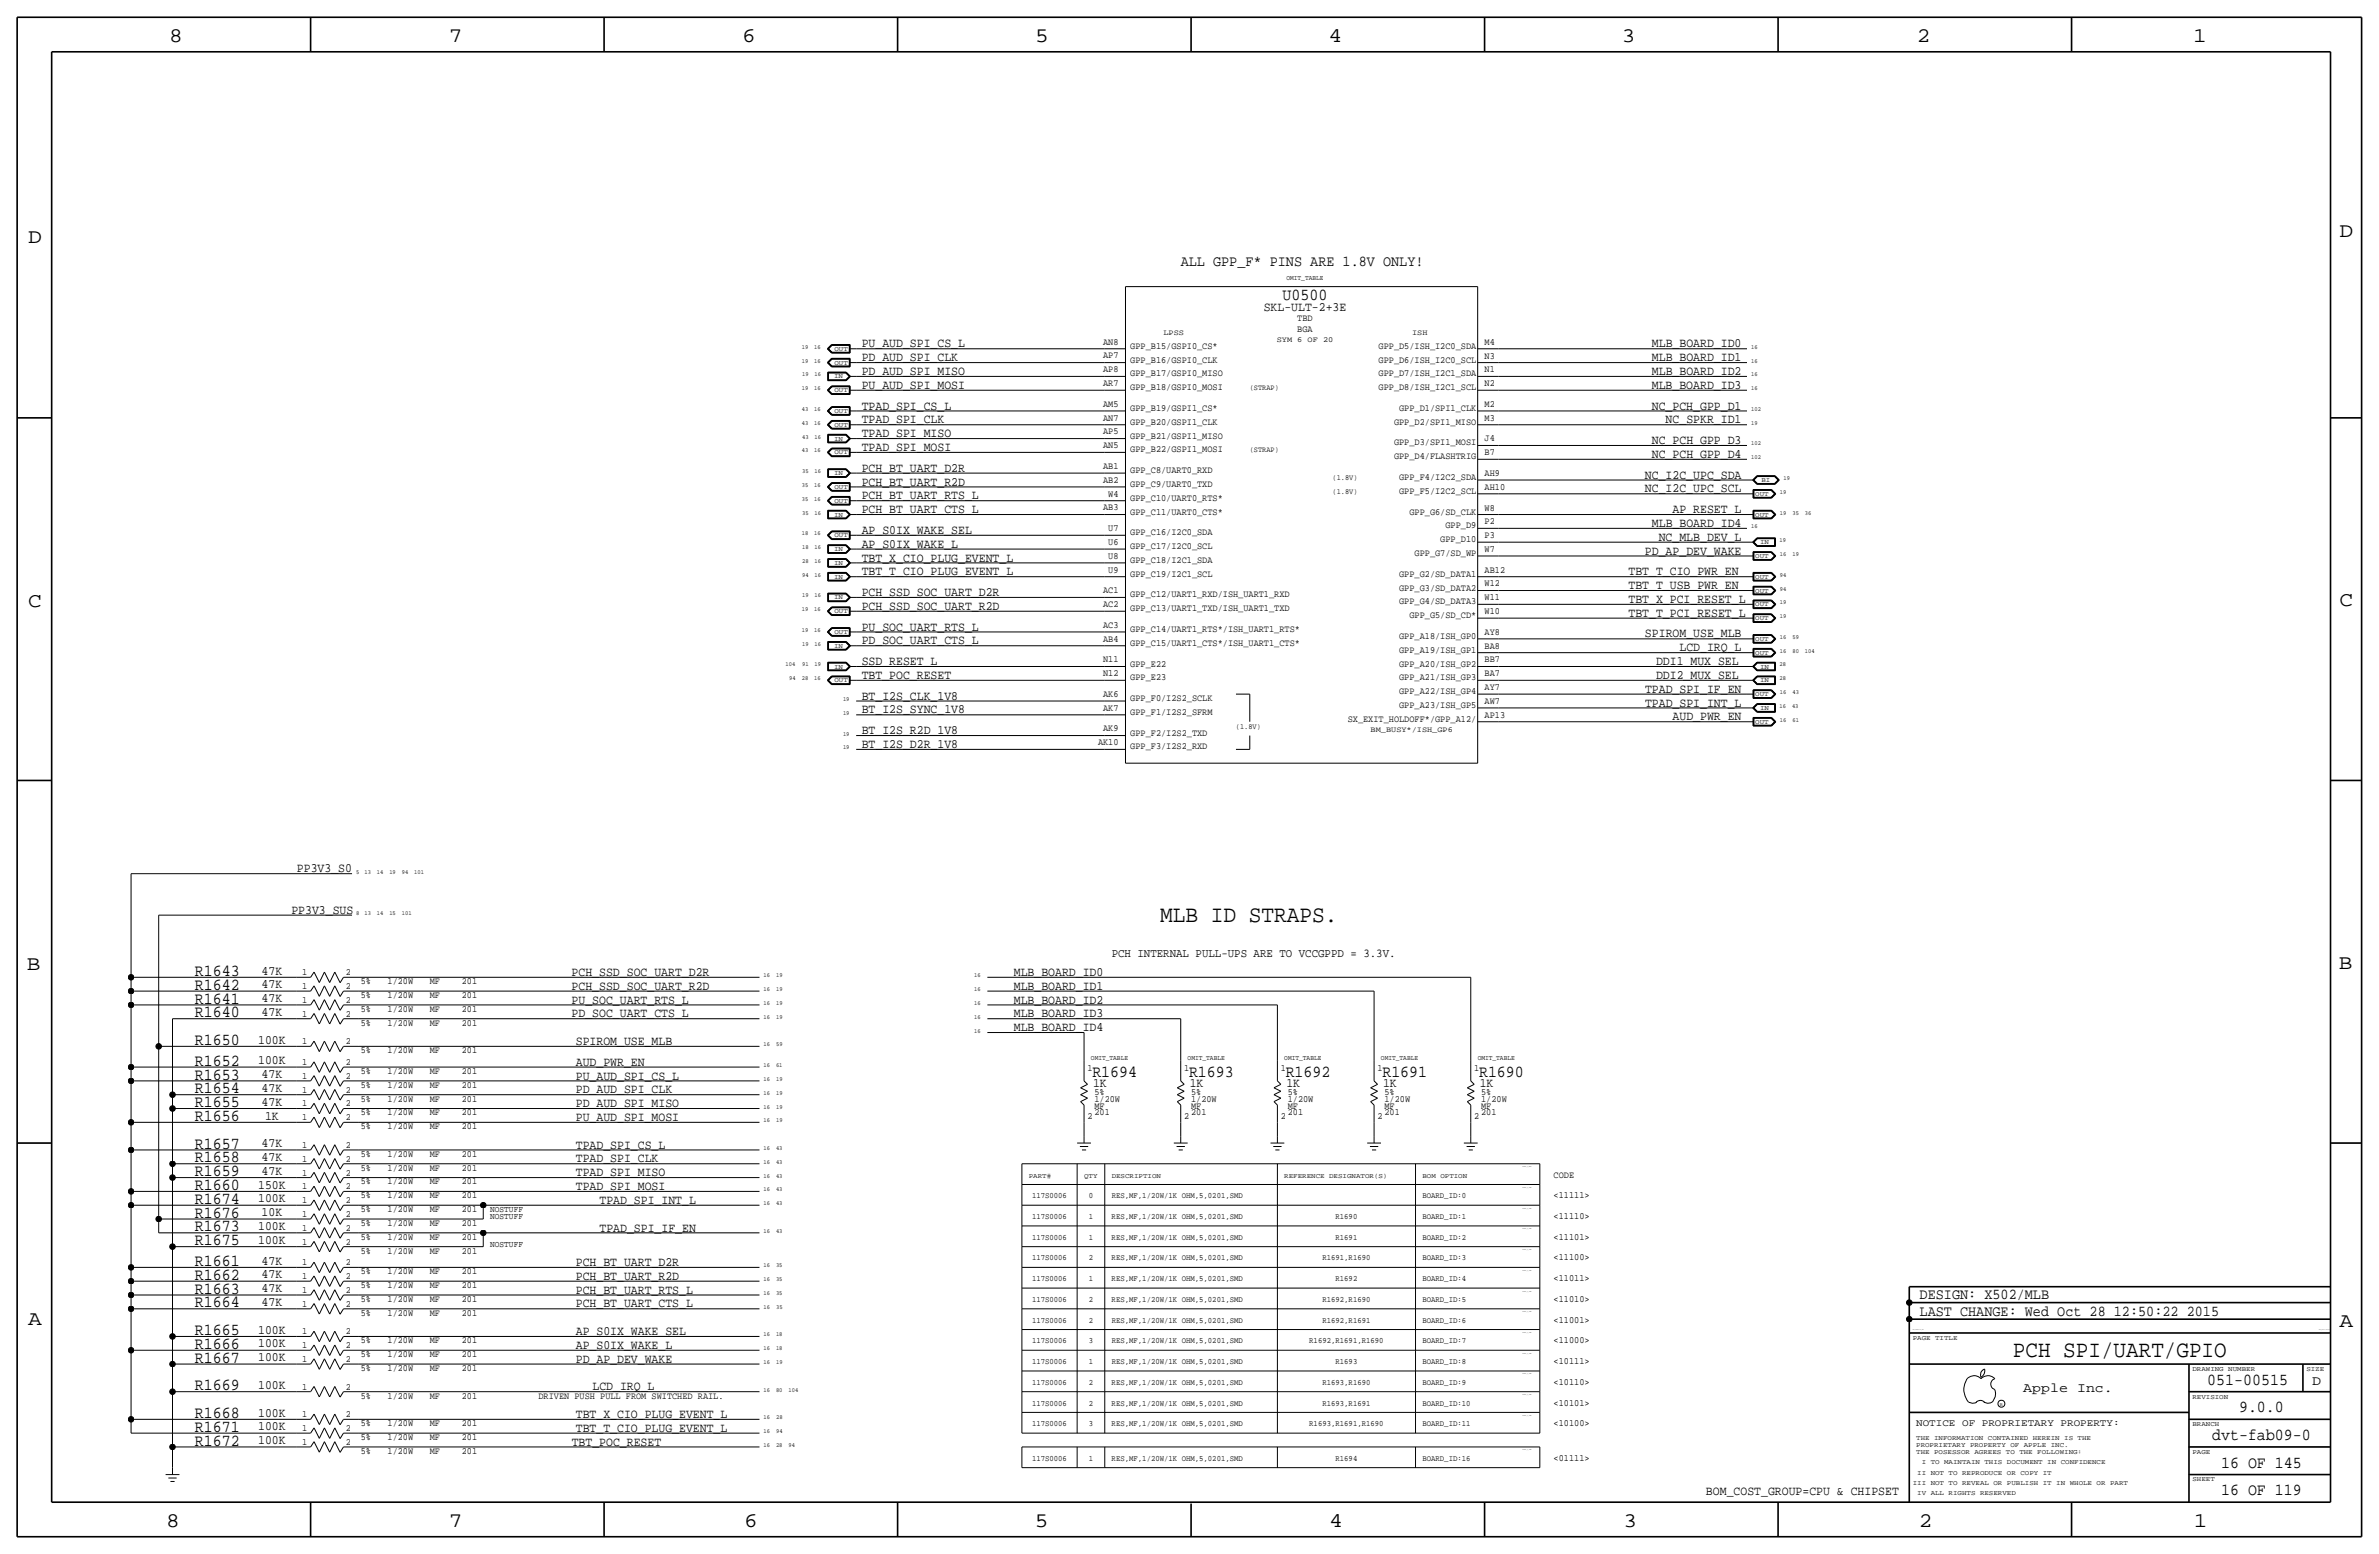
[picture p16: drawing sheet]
<svg xmlns="http://www.w3.org/2000/svg" width="875mm" height="572mm" viewBox="0 0 875 572" stroke-linecap="round" stroke-linejoin="round" font-family="sans-serif">
<defs><g id="words">
<text font-size="8.7" x="426.7" y="339.1">MLB ID STRAPS.</text>
<text font-size="8.6" x="740.4" y="499.1">PCH SPI/UART/GPIO</text>
<g font-size="7.6">
<text x="62.2" y="15.5">8</text>
<text x="165" y="15.5">7</text>
<text x="273" y="15.5">6</text>
<text x="380.7" y="15.5">5</text>
<text x="488.6" y="15.5">4</text>
<text x="596.6" y="15.5">3</text>
<text x="705.1" y="15.5">2</text>
<text x="806.7" y="15.5">1</text>
<text x="10.4" y="89.4">D</text>
<text x="860.5" y="87.1">D</text>
<text x="10.4" y="223.3">C</text>
<text x="860.5" y="222.8">C</text>
<text x="9.8" y="356.6">B</text>
<text x="860.2" y="356.4">B</text>
<text x="10.4" y="487.4">A</text>
<text x="860.5" y="488.2">A</text>
<text x="61.2" y="561.6">8</text>
<text x="165" y="561.6">7</text>
<text x="273.8" y="561.6">6</text>
<text x="380.7" y="561.6">5</text>
<text x="488.9" y="561.6">4</text>
<text x="597.1" y="561.6">3</text>
<text x="705.8" y="561.6">2</text>
<text x="806.9" y="561.6">1</text>
</g>
<g font-size="6.2">
<text x="471.8" y="110.5">U0500</text>
<text x="71.7" y="358.9">R1643</text>
<text x="71.7" y="364">R1642</text>
<text x="71.7" y="369.1">R1641</text>
<text x="71.7" y="374.1">R1640</text>
<text x="71.7" y="384.3">R1650</text>
<text x="71.7" y="391.9">R1652</text>
<text x="401.8" y="396">R1694</text>
<text x="437.3" y="396">R1693</text>
<text x="472.9" y="396">R1692</text>
<text x="508.5" y="396">R1691</text>
<text x="544" y="396">R1690</text>
<text x="71.7" y="397">R1653</text>
<text x="71.7" y="407.2">R1655</text>
<text x="71.7" y="402.1">R1654</text>
<text x="71.7" y="412.2">R1656</text>
<text x="71.7" y="422.4">R1657</text>
<text x="71.7" y="427.5">R1658</text>
<text x="71.7" y="437.6">R1660</text>
<text x="71.7" y="432.6">R1659</text>
<text x="71.7" y="442.7">R1674</text>
<text x="71.7" y="447.8">R1676</text>
<text x="71.7" y="452.9">R1673</text>
<text x="71.7" y="458">R1675</text>
<text x="71.7" y="465.6">R1661</text>
<text x="71.7" y="470.7">R1662</text>
<text x="71.7" y="475.7">R1663</text>
<text x="71.7" y="480.8">R1664</text>
<text x="71.7" y="491">R1665</text>
<text x="71.7" y="496.1">R1666</text>
<text x="71.7" y="501.1">R1667</text>
<text x="811.9" y="509.3">051-00515</text>
<text x="71.7" y="511.3">R1669</text>
<text x="71.7" y="521.5">R1668</text>
<text x="823.6" y="519.4">9.0.0</text>
<text x="71.7" y="526.5">R1671</text>
<text x="71.7" y="531.6">R1672</text>
<text x="813.7" y="529.6">dvt-fab09-0</text>
<text x="817" y="539.8">16 OF 145</text>
<text x="817" y="549.9">16 OF 119</text>
</g>
<g font-size="5.6">
<text x="434.3" y="97.8">ALL GPP_F* PINS ARE 1.8V ONLY!</text>
<text x="706.1" y="477.8">DESIGN: X502/MLB</text>
<text x="706.1" y="483.9">LAST CHANGE: Wed Oct 28 12:50:22 2015</text>
</g>
<g font-size="5">
<text x="850.5" y="509.3">D</text>
<text x="744.2" y="511.8">Apple Inc.</text>
</g>
<g font-size="4.7">
<text x="464.8" y="114.3">SKL-ULT-2+3E</text>
<text x="316.9" y="127.8">PU_AUD_SPI_CS_L</text>
<text x="607.6" y="127.8">MLB_BOARD_ID0</text>
<text x="316.9" y="132.8">PD_AUD_SPI_CLK</text>
<text x="316.9" y="137.9">PD_AUD_SPI_MISO</text>
<text x="607.6" y="137.9">MLB_BOARD_ID2</text>
<text x="607.6" y="132.8">MLB_BOARD_ID1</text>
<text x="316.9" y="143">PU_AUD_SPI_MOSI</text>
<text x="607.6" y="143">MLB_BOARD_ID3</text>
<text x="316.9" y="150.6">TPAD_SPI_CS_L</text>
<text x="316.9" y="155.7">TPAD_SPI_CLK</text>
<text x="607.6" y="150.6">NC_PCH_GPP_D1</text>
<text x="612.7" y="155.7">NC_SPKR_ID1</text>
<text x="316.9" y="160.8">TPAD_SPI_MISO</text>
<text x="316.9" y="165.9">TPAD_SPI_MOSI</text>
<text x="607.6" y="163.3">NC_PCH_GPP_D3</text>
<text x="316.9" y="173.5">PCH_BT_UART_D2R</text>
<text x="607.6" y="168.4">NC_PCH_GPP_D4</text>
<text x="317" y="178.6">PCH_BT_UART_R2D</text>
<text x="605" y="176">NC_I2C_UPC_SDA</text>
<text x="317" y="183.6">PCH_BT_UART_RTS_L</text>
<text x="605" y="181.1">NC_I2C_UPC_SCL</text>
<text x="317" y="188.7">PCH_BT_UART_CTS_L</text>
<text x="615.2" y="188.7">AP_RESET_L</text>
<text x="317" y="196.3">AP_S0IX_WAKE_SEL</text>
<text x="607.6" y="193.8">MLB_BOARD_ID4</text>
<text x="317" y="201.4">AP_S0IX_WAKE_L</text>
<text x="605.1" y="204">PD_AP_DEV_WAKE</text>
<text x="610.1" y="198.9">NC_MLB_DEV_L</text>
<text x="316.9" y="206.5">TBT_X_CIO_PLUG_EVENT_L</text>
<text x="316.9" y="211.6">TBT_T_CIO_PLUG_EVENT_L</text>
<text x="599" y="211.6">TBT_T_CIO_PWR_EN</text>
<text x="316.9" y="219.2">PCH_SSD_SOC_UART_D2R</text>
<text x="599" y="221.7">TBT_X_PCI_RESET_L</text>
<text x="599" y="216.7">TBT_T_USB_PWR_EN</text>
<text x="316.9" y="224.3">PCH_SSD_SOC_UART_R2D</text>
<text x="599" y="226.8">TBT_T_PCI_RESET_L</text>
<text x="316.9" y="231.9">PU_SOC_UART_RTS_L</text>
<text x="316.9" y="237">PD_SOC_UART_CTS_L</text>
<text x="605.1" y="234.4">SPIROM_USE_MLB</text>
<text x="617.7" y="239.5">LCD_IRQ_L</text>
<text x="316.9" y="244.6">SSD_RESET_L</text>
<text x="609.1" y="244.6">DDI1_MUX_SEL</text>
<text x="317" y="249.7">TBT_POC_RESET</text>
<text x="609.1" y="249.7">DDI2_MUX_SEL</text>
<text x="316.9" y="257.3">BT_I2S_CLK_1V8</text>
<text x="605.1" y="254.8">TPAD_SPI_IF_EN</text>
<text x="316.9" y="262.4">BT_I2S_SYNC_1V8</text>
<text x="605.1" y="259.8">TPAD_SPI_INT_L</text>
<text x="615.2" y="264.9">AUD_PWR_EN</text>
<text x="316.9" y="270">BT_I2S_R2D_1V8</text>
<text x="316.9" y="275.1">BT_I2S_D2R_1V8</text>
<text x="109.2" y="320.8">PP3V3_S0</text>
<text x="107.2" y="336">PP3V3_SUS</text>
<text x="96.2" y="358.4">47K</text>
<text x="210.3" y="358.9">PCH_SSD_SOC_UART_D2R</text>
<text x="372.9" y="358.9">MLB_BOARD_ID0</text>
<text x="96.2" y="363.5">47K</text>
<text x="210.3" y="364">PCH_SSD_SOC_UART_R2D</text>
<text x="372.9" y="364">MLB_BOARD_ID1</text>
<text x="96.2" y="368.6">47K</text>
<text x="210.3" y="369.1">PU_SOC_UART_RTS_L</text>
<text x="372.9" y="369.1">MLB_BOARD_ID2</text>
<text x="96.2" y="373.6">47K</text>
<text x="210.3" y="374.1">PD_SOC_UART_CTS_L</text>
<text x="372.9" y="374.1">MLB_BOARD_ID3</text>
<text x="95" y="383.8">100K</text>
<text x="372.9" y="379.2">MLB_BOARD_ID4</text>
<text x="211.8" y="384.3">SPIROM_USE_MLB</text>
<text x="95" y="391.4">100K</text>
<text x="211.8" y="391.9">AUD_PWR_EN</text>
<text x="96.2" y="401.6">47K</text>
<text x="96.2" y="396.5">47K</text>
<text x="211.8" y="397">PU_AUD_SPI_CS_L</text>
<text x="402" y="399.8">1K</text>
<text x="437.6" y="399.8">1K</text>
<text x="473.2" y="399.8">1K</text>
<text x="508.7" y="399.8">1K</text>
<text x="544.3" y="399.8">1K</text>
<text x="96.2" y="406.7">47K</text>
<text x="211.8" y="402.1">PD_AUD_SPI_CLK</text>
<text x="211.8" y="407.2">PD_AUD_SPI_MISO</text>
<text x="97.5" y="411.7">1K</text>
<text x="211.8" y="412.2">PU_AUD_SPI_MOSI</text>
<text x="96.2" y="421.9">47K</text>
<text x="211.8" y="422.4">TPAD_SPI_CS_L</text>
<text x="96.2" y="427">47K</text>
<text x="211.8" y="427.5">TPAD_SPI_CLK</text>
<text x="95" y="437.1">150K</text>
<text x="96.2" y="432.1">47K</text>
<text x="211.8" y="437.7">TPAD_SPI_MOSI</text>
<text x="211.8" y="432.6">TPAD_SPI_MISO</text>
<text x="95" y="442.2">100K</text>
<text x="220.5" y="442.7">TPAD_SPI_INT_L</text>
<text x="96.2" y="447.3">10K</text>
<text x="95" y="452.4">100K</text>
<text x="220.5" y="452.9">TPAD_SPI_IF_EN</text>
<text x="95" y="457.5">100K</text>
<text x="96.2" y="465.1">47K</text>
<text x="211.8" y="465.6">PCH_BT_UART_D2R</text>
<text x="96.2" y="470.2">47K</text>
<text x="211.8" y="470.7">PCH_BT_UART_R2D</text>
<text x="96.2" y="475.2">47K</text>
<text x="211.8" y="475.8">PCH_BT_UART_RTS_L</text>
<text x="96.2" y="480.3">47K</text>
<text x="211.8" y="480.8">PCH_BT_UART_CTS_L</text>
<text x="95" y="490.5">100K</text>
<text x="211.8" y="491">AP_S0IX_WAKE_SEL</text>
<text x="95" y="495.6">100K</text>
<text x="211.8" y="496.1">AP_S0IX_WAKE_L</text>
<text x="95" y="500.6">100K</text>
<text x="211.8" y="501.1">PD_AP_DEV_WAKE</text>
<text x="95" y="510.8">100K</text>
<text x="217.9" y="511.3">LCD_IRQ_L</text>
<text x="95" y="521">100K</text>
<text x="211.8" y="521.5">TBT_X_CIO_PLUG_EVENT_L</text>
<text x="95" y="526">100K</text>
<text x="211.8" y="526.5">TBT_T_CIO_PLUG_EVENT_L</text>
<text x="95" y="531.1">100K</text>
<text x="210.3" y="531.6">TBT_POC_RESET</text>
<text x="627.5" y="549.9">BOM_COST_GROUP=CPU &amp; CHIPSET</text>
</g>
<text font-size="4.4" x="408.9" y="351.8">PCH INTERNAL PULL-UPS ARE TO VCCGPPD = 3.3V.</text>
<text font-size="3.7" x="704.8" y="524.5">NOTICE OF PROPRIETARY PROPERTY:</text>
<g font-size="3.5">
<text x="477.2" y="118.1">TBD</text>
<text x="477.2" y="121.9">BGA</text>
<text x="405.8" y="126.8">AN8</text>
<text x="405.8" y="131.8">AP7</text>
<text x="415.7" y="128.3">GPP_B15/GSPI0_CS*</text>
<text x="507.1" y="128.3">GPP_D5/ISH_I2C0_SDA</text>
<text x="546" y="126.8">M4</text>
<text x="546" y="131.9">N3</text>
<text x="405.8" y="136.9">AP8</text>
<text x="415.7" y="133.4">GPP_B16/GSPI0_CLK</text>
<text x="507.1" y="133.4">GPP_D6/ISH_I2C0_SCL</text>
<text x="546" y="136.9">N1</text>
<text x="405.8" y="142">AR7</text>
<text x="415.7" y="138.4">GPP_B17/GSPI0_MISO</text>
<text x="415.7" y="143.5">GPP_B18/GSPI0_MOSI</text>
<text x="507.1" y="138.4">GPP_D7/ISH_I2C1_SDA</text>
<text x="507.1" y="143.5">GPP_D8/ISH_I2C1_SCL</text>
<text x="546" y="142">N2</text>
<text x="405.8" y="149.6">AM5</text>
<text x="546" y="149.6">M2</text>
<text x="405.8" y="154.7">AN7</text>
<text x="415.7" y="151.1">GPP_B19/GSPI1_CS*</text>
<text x="514.6" y="151.1">GPP_D1/SPI1_CLK</text>
<text x="546" y="154.7">M3</text>
<text x="405.8" y="159.8">AP5</text>
<text x="415.7" y="161.3">GPP_B21/GSPI1_MISO</text>
<text x="415.7" y="156.2">GPP_B20/GSPI1_CLK</text>
<text x="512.7" y="156.2">GPP_D2/SPI1_MISO</text>
<text x="405.8" y="164.9">AN5</text>
<text x="415.7" y="166.4">GPP_B22/GSPI1_MOSI</text>
<text x="512.7" y="163.8">GPP_D3/SPI1_MOSI</text>
<text x="546" y="162.3">J4</text>
<text x="546" y="167.4">B7</text>
<text x="405.8" y="172.5">AB1</text>
<text x="415.7" y="174">GPP_C8/UART0_RXD</text>
<text x="512.7" y="168.9">GPP_D4/FLASHTRIG</text>
<text x="405.8" y="177.6">AB2</text>
<text x="415.7" y="179.1">GPP_C9/UART0_TXD</text>
<text x="514.6" y="176.5">GPP_F4/I2C2_SDA</text>
<text x="546" y="175">AH9</text>
<text x="407.6" y="182.6">W4</text>
<text x="415.7" y="184.2">GPP_C10/UART0_RTS*</text>
<text x="514.6" y="181.6">GPP_F5/I2C2_SCL</text>
<text x="546" y="180.1">AH10</text>
<text x="405.8" y="187.7">AB3</text>
<text x="415.7" y="189.2">GPP_C11/UART0_CTS*</text>
<text x="518.4" y="189.2">GPP_G6/SD_CLK</text>
<text x="546" y="187.7">W8</text>
<text x="407.6" y="195.3">U7</text>
<text x="415.7" y="196.9">GPP_C16/I2C0_SDA</text>
<text x="531.7" y="194.3">GPP_D9</text>
<text x="546" y="192.8">P2</text>
<text x="546" y="197.9">P3</text>
<text x="407.6" y="200.4">U6</text>
<text x="415.7" y="201.9">GPP_C17/I2C0_SCL</text>
<text x="529.8" y="199.4">GPP_D10</text>
<text x="546" y="203">W7</text>
<text x="407.6" y="205.5">U8</text>
<text x="415.7" y="207">GPP_C18/I2C1_SDA</text>
<text x="520.3" y="204.5">GPP_G7/SD_WP</text>
<text x="407.6" y="210.6">U9</text>
<text x="415.7" y="212.1">GPP_C19/I2C1_SCL</text>
<text x="514.6" y="212.1">GPP_G2/SD_DATA1</text>
<text x="546" y="210.6">AB12</text>
<text x="546" y="215.7">W12</text>
<text x="405.8" y="218.2">AC1</text>
<text x="415.7" y="219.7">GPP_C12/UART1_RXD/ISH_UART1_RXD</text>
<text x="514.6" y="217.2">GPP_G3/SD_DATA2</text>
<text x="546" y="220.8">W11</text>
<text x="405.8" y="223.3">AC2</text>
<text x="415.7" y="224.8">GPP_C13/UART1_TXD/ISH_UART1_TXD</text>
<text x="514.6" y="222.3">GPP_G4/SD_DATA3</text>
<text x="518.4" y="227.3">GPP_G5/SD_CD*</text>
<text x="546" y="225.8">W10</text>
<text x="405.8" y="230.9">AC3</text>
<text x="415.7" y="232.4">GPP_C14/UART1_RTS*/ISH_UART1_RTS*</text>
<text x="546" y="233.4">AY8</text>
<text x="405.8" y="236">AB4</text>
<text x="415.7" y="237.5">GPP_C15/UART1_CTS*/ISH_UART1_CTS*</text>
<text x="514.6" y="235">GPP_A18/ISH_GP0</text>
<text x="546" y="238.5">BA8</text>
<text x="405.8" y="243.6">N11</text>
<text x="415.7" y="245.1">GPP_E22</text>
<text x="514.6" y="240">GPP_A19/ISH_GP1</text>
<text x="514.6" y="245.1">GPP_A20/ISH_GP2</text>
<text x="546" y="243.6">BB7</text>
<text x="405.8" y="248.7">N12</text>
<text x="415.7" y="250.2">GPP_E23</text>
<text x="514.6" y="250.2">GPP_A21/ISH_GP3</text>
<text x="546" y="248.7">BA7</text>
<text x="405.8" y="256.3">AK6</text>
<text x="415.7" y="257.8">GPP_F0/I2S2_SCLK</text>
<text x="514.6" y="255.3">GPP_A22/ISH_GP4</text>
<text x="546" y="253.8">AY7</text>
<text x="405.8" y="261.4">AK7</text>
<text x="415.7" y="262.9">GPP_F1/I2S2_SFRM</text>
<text x="514.6" y="260.4">GPP_A23/ISH_GP5</text>
<text x="546" y="258.8">AW7</text>
<text x="546" y="263.9">AP13</text>
<text x="405.8" y="269">AK9</text>
<text x="495.7" y="265.4">SX_EXIT_HOLDOFF*/GPP_A12/</text>
<text x="403.9" y="274.1">AK10</text>
<text x="415.7" y="270.5">GPP_F2/I2S2_TXD</text>
<text x="415.7" y="275.6">GPP_F3/I2S2_RXD</text>
<text x="111.1" y="358.6">1</text>
<text x="127.2" y="358.6">2</text>
<text x="111.1" y="363.7">1</text>
<text x="127.2" y="363.7">2</text>
<text x="132.7" y="362">5%</text>
<text x="142.5" y="362">1/20W</text>
<text x="158.1" y="362">MF</text>
<text x="169.8" y="362">201</text>
<text x="111.1" y="368.8">1</text>
<text x="127.2" y="368.8">2</text>
<text x="132.7" y="367">5%</text>
<text x="142.5" y="367">1/20W</text>
<text x="158.1" y="367">MF</text>
<text x="169.8" y="367">201</text>
<text x="111.1" y="373.9">1</text>
<text x="127.2" y="373.9">2</text>
<text x="132.7" y="377.2">5%</text>
<text x="132.7" y="372.1">5%</text>
<text x="142.5" y="372.1">1/20W</text>
<text x="142.5" y="377.2">1/20W</text>
<text x="158.1" y="377.2">MF</text>
<text x="158.1" y="372.1">MF</text>
<text x="169.8" y="377.2">201</text>
<text x="169.8" y="372.1">201</text>
<text x="111.1" y="384">1</text>
<text x="127.2" y="384">2</text>
<text x="132.7" y="387.4">5%</text>
<text x="142.5" y="387.4">1/20W</text>
<text x="158.1" y="387.3">MF</text>
<text x="169.8" y="387.3">201</text>
<text x="111.1" y="391.7">1</text>
<text x="127.2" y="391.7">2</text>
<text x="132.7" y="395">5%</text>
<text x="142.5" y="395">1/20W</text>
<text x="158.1" y="395">MF</text>
<text x="169.8" y="395">201</text>
<text x="400" y="393.7">1</text>
<text x="435.6" y="393.7">1</text>
<text x="471.1" y="393.7">1</text>
<text x="506.7" y="393.7">1</text>
<text x="542.2" y="393.7">1</text>
<text x="111.1" y="401.8">1</text>
<text x="111.1" y="396.7">1</text>
<text x="127.2" y="401.8">2</text>
<text x="127.2" y="396.7">2</text>
<text x="132.7" y="400.1">5%</text>
<text x="142.5" y="400.1">1/20W</text>
<text x="158.1" y="400.1">MF</text>
<text x="169.8" y="400.1">201</text>
<text x="111.1" y="406.9">1</text>
<text x="127.2" y="406.9">2</text>
<text x="132.7" y="405.1">5%</text>
<text x="142.5" y="405.1">1/20W</text>
<text x="158.1" y="405.1">MF</text>
<text x="169.8" y="405.1">201</text>
<text x="402.5" y="407.7">MF</text>
<text x="402.5" y="402.6">5%</text>
<text x="402.5" y="405.1">1/20W</text>
<text x="438.1" y="407.7">MF</text>
<text x="438.1" y="402.6">5%</text>
<text x="438.1" y="405.1">1/20W</text>
<text x="473.7" y="405.1">1/20W</text>
<text x="473.7" y="407.7">MF</text>
<text x="473.7" y="402.6">5%</text>
<text x="509.2" y="407.7">MF</text>
<text x="509.2" y="402.6">5%</text>
<text x="509.2" y="405.1">1/20W</text>
<text x="544.8" y="407.7">MF</text>
<text x="544.8" y="402.6">5%</text>
<text x="544.8" y="405.1">1/20W</text>
<text x="111.1" y="412">1</text>
<text x="127.2" y="412">2</text>
<text x="132.7" y="410.2">5%</text>
<text x="142.5" y="410.2">1/20W</text>
<text x="158.1" y="410.2">MF</text>
<text x="169.8" y="410.2">201</text>
<text x="400" y="411.5">2</text>
<text x="402.5" y="410.2">201</text>
<text x="435.6" y="411.5">2</text>
<text x="438.1" y="410.2">201</text>
<text x="471.1" y="411.5">2</text>
<text x="473.7" y="410.2">201</text>
<text x="506.7" y="411.5">2</text>
<text x="509.2" y="410.2">201</text>
<text x="542.2" y="411.5">2</text>
<text x="544.8" y="410.2">201</text>
<text x="132.7" y="415.3">5%</text>
<text x="142.5" y="415.3">1/20W</text>
<text x="158.1" y="415.3">MF</text>
<text x="169.8" y="415.3">201</text>
<text x="111.1" y="422.1">1</text>
<text x="127.2" y="422.1">2</text>
<text x="132.7" y="425.5">5%</text>
<text x="142.5" y="425.5">1/20W</text>
<text x="158.1" y="425.5">MF</text>
<text x="169.8" y="425.5">201</text>
<text x="111.1" y="427.2">1</text>
<text x="127.2" y="427.2">2</text>
<text x="132.7" y="430.5">5%</text>
<text x="142.5" y="430.5">1/20W</text>
<text x="158.1" y="430.5">MF</text>
<text x="169.8" y="430.5">201</text>
<text x="111.1" y="437.4">1</text>
<text x="111.1" y="432.3">1</text>
<text x="127.2" y="437.4">2</text>
<text x="127.2" y="432.3">2</text>
<text x="132.7" y="435.6">5%</text>
<text x="142.5" y="435.6">1/20W</text>
<text x="158.1" y="435.6">MF</text>
<text x="169.8" y="435.6">201</text>
<text x="571.4" y="433.1">CODE</text>
<text x="111.1" y="442.5">1</text>
<text x="127.2" y="442.5">2</text>
<text x="132.7" y="440.7">5%</text>
<text x="142.5" y="440.7">1/20W</text>
<text x="158.1" y="440.7">MF</text>
<text x="169.8" y="440.7">201</text>
<text x="571.4" y="440.7">&lt;11111&gt;</text>
<text x="111.1" y="447.5">1</text>
<text x="127.2" y="447.5">2</text>
<text x="132.7" y="445.8">5%</text>
<text x="142.5" y="445.8">1/20W</text>
<text x="158.1" y="445.8">MF</text>
<text x="169.8" y="445.8">201</text>
<text x="571.4" y="448.3">&lt;11110&gt;</text>
<text x="111.1" y="452.6">1</text>
<text x="127.2" y="452.6">2</text>
<text x="132.7" y="455.9">5%</text>
<text x="132.7" y="450.9">5%</text>
<text x="142.5" y="455.9">1/20W</text>
<text x="142.5" y="450.9">1/20W</text>
<text x="158.1" y="455.9">MF</text>
<text x="158.1" y="450.9">MF</text>
<text x="169.8" y="455.9">201</text>
<text x="169.8" y="450.9">201</text>
<text x="571.4" y="455.9">&lt;11101&gt;</text>
<text x="111.1" y="457.7">1</text>
<text x="127.2" y="457.7">2</text>
<text x="132.7" y="461">5%</text>
<text x="142.5" y="461">1/20W</text>
<text x="158.1" y="461">MF</text>
<text x="169.8" y="461">201</text>
<text x="111.1" y="465.3">1</text>
<text x="127.2" y="465.3">2</text>
<text x="571.4" y="463.6">&lt;11100&gt;</text>
<text x="111.1" y="470.4">1</text>
<text x="127.2" y="470.4">2</text>
<text x="132.7" y="473.7">5%</text>
<text x="132.7" y="468.6">5%</text>
<text x="142.5" y="473.7">1/20W</text>
<text x="142.5" y="468.6">1/20W</text>
<text x="158.1" y="473.7">MF</text>
<text x="158.1" y="468.6">MF</text>
<text x="169.8" y="473.7">201</text>
<text x="169.8" y="468.6">201</text>
<text x="571.4" y="471.2">&lt;11011&gt;</text>
<text x="111.1" y="475.5">1</text>
<text x="127.2" y="475.5">2</text>
<text x="132.7" y="478.8">5%</text>
<text x="142.5" y="478.8">1/20W</text>
<text x="158.1" y="478.8">MF</text>
<text x="169.8" y="478.8">201</text>
<text x="571.4" y="478.8">&lt;11010&gt;</text>
<text x="111.1" y="480.6">1</text>
<text x="127.2" y="480.6">2</text>
<text x="132.7" y="483.9">5%</text>
<text x="142.5" y="483.9">1/20W</text>
<text x="158.1" y="483.9">MF</text>
<text x="169.8" y="483.9">201</text>
<text x="111.1" y="490.7">1</text>
<text x="127.2" y="490.7">2</text>
<text x="571.4" y="486.4">&lt;11001&gt;</text>
<text x="111.1" y="495.8">1</text>
<text x="127.2" y="495.8">2</text>
<text x="132.7" y="494">5%</text>
<text x="142.5" y="494">1/20W</text>
<text x="158.1" y="494">MF</text>
<text x="169.8" y="494">201</text>
<text x="571.4" y="494">&lt;11000&gt;</text>
<text x="111.1" y="500.9">1</text>
<text x="127.2" y="500.9">2</text>
<text x="132.7" y="499.1">5%</text>
<text x="142.5" y="499.1">1/20W</text>
<text x="158.1" y="499.1">MF</text>
<text x="169.8" y="499.1">201</text>
<text x="571.4" y="501.7">&lt;10111&gt;</text>
<text x="132.7" y="504.2">5%</text>
<text x="142.5" y="504.2">1/20W</text>
<text x="158.1" y="504.2">MF</text>
<text x="169.8" y="504.2">201</text>
<text x="571.4" y="509.3">&lt;10110&gt;</text>
<text x="111.1" y="511">1</text>
<text x="127.2" y="511">2</text>
<text x="132.7" y="514.3">5%</text>
<text x="142.5" y="514.3">1/20W</text>
<text x="158.1" y="514.4">MF</text>
<text x="169.8" y="514.3">201</text>
<text x="198.1" y="514.4">DRIVEN PUSH PULL FROM SWITCHED RAIL.</text>
<text x="111.1" y="521.2">1</text>
<text x="127.2" y="521.2">2</text>
<text x="571.4" y="516.9">&lt;10101&gt;</text>
<text x="111.1" y="526.3">1</text>
<text x="127.2" y="526.3">2</text>
<text x="132.7" y="524.5">5%</text>
<text x="142.5" y="524.5">1/20W</text>
<text x="158.1" y="524.5">MF</text>
<text x="169.8" y="524.5">201</text>
<text x="571.4" y="524.5">&lt;10100&gt;</text>
<text x="111.1" y="531.4">1</text>
<text x="127.2" y="531.4">2</text>
<text x="132.7" y="529.6">5%</text>
<text x="142.5" y="529.6">1/20W</text>
<text x="158.1" y="529.6">MF</text>
<text x="169.8" y="529.6">201</text>
<text x="132.7" y="534.7">5%</text>
<text x="142.5" y="534.7">1/20W</text>
<text x="158.1" y="534.7">MF</text>
<text x="169.8" y="534.7">201</text>
<text x="571.4" y="537.2">&lt;01111&gt;</text>
</g>
<g font-size="3.2">
<text x="180.3" y="448.3">NOSTUFF</text>
<text x="180.3" y="445.8">NOSTUFF</text>
<text x="180.3" y="458.5">NOSTUFF</text>
</g>
<g font-size="3">
<text x="379.6" y="440.7">117S0006</text>
<text x="400.5" y="440.7">0</text>
<text x="408.9" y="440.7">RES,MF,1/20W/1K OHM,5,0201,SMD</text>
<text x="523.2" y="440.7">BOARD_ID:0</text>
<text x="379.6" y="448.3">117S0006</text>
<text x="400.5" y="448.3">1</text>
<text x="408.9" y="448.3">RES,MF,1/20W/1K OHM,5,0201,SMD</text>
<text x="491.2" y="448.3">R1690</text>
<text x="523.2" y="448.3">BOARD_ID:1</text>
<text x="379.6" y="455.9">117S0006</text>
<text x="400.5" y="455.9">1</text>
<text x="408.9" y="455.9">RES,MF,1/20W/1K OHM,5,0201,SMD</text>
<text x="491.2" y="455.9">R1691</text>
<text x="523.2" y="455.9">BOARD_ID:2</text>
<text x="379.6" y="463.5">117S0006</text>
<text x="400.5" y="463.5">2</text>
<text x="408.9" y="463.5">RES,MF,1/20W/1K OHM,5,0201,SMD</text>
<text x="486.4" y="463.5">R1691,R1690</text>
<text x="523.2" y="463.5">BOARD_ID:3</text>
<text x="379.6" y="471.2">117S0006</text>
<text x="400.5" y="471.2">1</text>
<text x="408.9" y="471.2">RES,MF,1/20W/1K OHM,5,0201,SMD</text>
<text x="491.2" y="471.2">R1692</text>
<text x="523.2" y="471.2">BOARD_ID:4</text>
<text x="379.6" y="478.8">117S0006</text>
<text x="400.5" y="478.8">2</text>
<text x="408.9" y="478.8">RES,MF,1/20W/1K OHM,5,0201,SMD</text>
<text x="486.4" y="478.8">R1692,R1690</text>
<text x="523.2" y="478.8">BOARD_ID:5</text>
<text x="379.6" y="486.4">117S0006</text>
<text x="400.5" y="486.4">2</text>
<text x="408.9" y="486.4">RES,MF,1/20W/1K OHM,5,0201,SMD</text>
<text x="486.4" y="486.4">R1692,R1691</text>
<text x="523.2" y="486.4">BOARD_ID:6</text>
<text x="379.6" y="494">117S0006</text>
<text x="400.5" y="494">3</text>
<text x="408.9" y="494">RES,MF,1/20W/1K OHM,5,0201,SMD</text>
<text x="481.6" y="494">R1692,R1691,R1690</text>
<text x="523.2" y="494">BOARD_ID:7</text>
<text x="379.6" y="501.6">117S0006</text>
<text x="400.5" y="501.6">1</text>
<text x="408.9" y="501.6">RES,MF,1/20W/1K OHM,5,0201,SMD</text>
<text x="491.2" y="501.6">R1693</text>
<text x="523.2" y="501.6">BOARD_ID:8</text>
<text x="379.6" y="509.3">117S0006</text>
<text x="400.5" y="509.3">2</text>
<text x="408.9" y="509.3">RES,MF,1/20W/1K OHM,5,0201,SMD</text>
<text x="486.4" y="509.3">R1693,R1690</text>
<text x="523.2" y="509.3">BOARD_ID:9</text>
<text x="379.6" y="516.9">117S0006</text>
<text x="400.5" y="516.9">2</text>
<text x="408.9" y="516.9">RES,MF,1/20W/1K OHM,5,0201,SMD</text>
<text x="486.4" y="516.9">R1693,R1691</text>
<text x="523.2" y="516.9">BOARD_ID:10</text>
<text x="379.6" y="524.5">117S0006</text>
<text x="400.5" y="524.5">3</text>
<text x="408.9" y="524.5">RES,MF,1/20W/1K OHM,5,0201,SMD</text>
<text x="481.6" y="524.5">R1693,R1691,R1690</text>
<text x="523.2" y="524.5">BOARD_ID:11</text>
<text x="379.6" y="537.2">117S0006</text>
<text x="400.5" y="537.2">1</text>
<text x="408.9" y="537.2">RES,MF,1/20W/1K OHM,5,0201,SMD</text>
<text x="491.2" y="537.2">R1694</text>
<text x="523.2" y="537.2">BOARD_ID:16</text>
</g>
<g font-size="2.9">
<text x="427.9" y="123.2">LPSS</text>
<text x="469.6" y="125.7">SYM 6 OF 20</text>
<text x="519.4" y="123.2">ISH</text>
<text x="459.7" y="143.5">(STRAP)</text>
<text x="459.7" y="166.4">(STRAP)</text>
<text x="490.2" y="176.5">(1.8V)</text>
<text x="490.2" y="181.6">(1.8V)</text>
<text x="454.6" y="268">(1.8V)</text>
<text x="504.1" y="269.2">BM_BUSY*/ISH_GP6</text>
</g>
<g font-size="2.6">
<text x="473.2" y="102.9">OMIT_TABLE</text>
<text x="401.3" y="389.9">OMIT_TABLE</text>
<text x="436.8" y="389.9">OMIT_TABLE</text>
<text x="472.4" y="389.9">OMIT_TABLE</text>
<text x="507.9" y="389.9">OMIT_TABLE</text>
<text x="543.5" y="389.9">OMIT_TABLE</text>
</g>
<g font-size="2.5">
<text x="306.9" y="129">OUT</text>
<text x="306.9" y="134.1">OUT</text>
<text x="306.8" y="139.2">IN</text>
<text x="306.9" y="144.3">OUT</text>
<text x="306.9" y="151.9">OUT</text>
<text x="306.9" y="157">OUT</text>
<text x="306.8" y="162.1">IN</text>
<text x="306.9" y="167.1">OUT</text>
<text x="306.8" y="174.8">IN</text>
<text x="306.9" y="179.8">OUT</text>
<text x="647.9" y="177.3">BI</text>
<text x="306.9" y="184.9">OUT</text>
<text x="645.6" y="182.4">OUT</text>
<text x="306.8" y="190">IN</text>
<text x="645.6" y="190">OUT</text>
<text x="306.9" y="197.6">OUT</text>
<text x="306.8" y="202.7">IN</text>
<text x="647.4" y="200.2">IN</text>
<text x="306.8" y="207.8">IN</text>
<text x="645.6" y="205.2">OUT</text>
<text x="306.8" y="212.9">IN</text>
<text x="645.6" y="212.9">OUT</text>
<text x="306.8" y="220.5">IN</text>
<text x="645.6" y="217.9">OUT</text>
<text x="306.9" y="225.6">OUT</text>
<text x="645.6" y="223">OUT</text>
<text x="306.9" y="233.2">OUT</text>
<text x="645.6" y="228.1">OUT</text>
<text x="306.8" y="238.3">IN</text>
<text x="645.6" y="235.7">OUT</text>
<text x="306.8" y="245.9">IN</text>
<text x="645.6" y="240.8">OUT</text>
<text x="647.4" y="245.9">IN</text>
<text x="306.9" y="251">OUT</text>
<text x="647.4" y="251">IN</text>
<text x="645.6" y="256">OUT</text>
<text x="647.4" y="261.1">IN</text>
<text x="645.6" y="266.2">OUT</text>
<text x="378.4" y="433.1">PART#</text>
<text x="398.7" y="433.1">QTY</text>
<text x="408.9" y="433.1">DESCRIPTION</text>
<text x="472.4" y="433.1">REFERENCE DESIGNATOR(S)</text>
<text x="523.2" y="433.1">BOM OPTION</text>
<text x="703.5" y="492.8">PAGE TITLE</text>
<text x="806.4" y="504.2">DRAWING NUMBER</text>
<text x="848.3" y="504.2">SIZE</text>
<text x="806.4" y="514.4">REVISION</text>
<text x="806.4" y="524.5">BRANCH</text>
<text x="704.8" y="532.1">PROPRIETARY PROPERTY OF APPLE INC.</text>
<text x="704.8" y="529.6">THE INFORMATION CONTAINED HEREIN IS THE</text>
<text x="704.8" y="534.7">THE POSESSOR AGREES TO THE FOLLOWING:</text>
<text x="706.8" y="538.5">I TO MAINTAIN THIS DOCUMENT IN CONFIDENCE</text>
<text x="806.4" y="534.7">PAGE</text>
<text x="705.2" y="542.3">II NOT TO REPRODUCE OR COPY IT</text>
<text x="806.4" y="544.8">SHEET</text>
<text x="703.5" y="546.1">III NOT TO REVEAL OR PUBLISH IT IN WHOLE OR PART</text>
<text x="705.2" y="549.9">IV ALL RIGHTS RESERVED</text>
</g>
<g font-size="2.3">
<text x="294.9" y="128.3">19</text>
<text x="299.5" y="128.3">16</text>
<text x="644.1" y="128.3">16</text>
<text x="294.9" y="133.4">19</text>
<text x="299.5" y="133.4">16</text>
<text x="644.1" y="133.4">16</text>
<text x="294.9" y="143.5">19</text>
<text x="295" y="138.4">19</text>
<text x="299.5" y="143.5">16</text>
<text x="299.6" y="138.4">16</text>
<text x="644.1" y="143.5">16</text>
<text x="644.1" y="138.4">16</text>
<text x="294.9" y="151.1">43</text>
<text x="299.5" y="151.1">16</text>
<text x="644.1" y="151.1">102</text>
<text x="294.9" y="156.2">43</text>
<text x="295" y="161.3">43</text>
<text x="299.5" y="156.2">16</text>
<text x="299.6" y="161.3">16</text>
<text x="644.1" y="156.2">19</text>
<text x="294.9" y="166.4">43</text>
<text x="299.5" y="166.4">16</text>
<text x="644.1" y="163.8">102</text>
<text x="295" y="174">35</text>
<text x="299.6" y="174">16</text>
<text x="644.1" y="168.9">102</text>
<text x="294.9" y="179.1">35</text>
<text x="299.5" y="179.1">16</text>
<text x="656" y="176.5">19</text>
<text x="294.9" y="184.2">35</text>
<text x="299.5" y="184.2">16</text>
<text x="654.7" y="181.6">19</text>
<text x="295" y="189.2">35</text>
<text x="299.6" y="189.2">16</text>
<text x="654.7" y="189.2">19</text>
<text x="659.3" y="189.2">35</text>
<text x="663.8" y="189.2">36</text>
<text x="294.9" y="196.9">18</text>
<text x="299.5" y="196.9">16</text>
<text x="644.1" y="194.3">16</text>
<text x="295" y="201.9">18</text>
<text x="299.6" y="201.9">16</text>
<text x="654.6" y="199.4">19</text>
<text x="295" y="207">28</text>
<text x="299.6" y="207">16</text>
<text x="654.7" y="204.5">16</text>
<text x="659.3" y="204.5">19</text>
<text x="295" y="212.1">94</text>
<text x="299.6" y="212.1">16</text>
<text x="654.7" y="212.1">94</text>
<text x="295" y="219.7">19</text>
<text x="299.6" y="219.7">16</text>
<text x="654.7" y="217.2">94</text>
<text x="294.9" y="224.8">19</text>
<text x="299.5" y="224.8">16</text>
<text x="654.7" y="222.2">19</text>
<text x="654.7" y="227.3">19</text>
<text x="294.9" y="232.4">19</text>
<text x="299.5" y="232.4">16</text>
<text x="295" y="237.5">19</text>
<text x="299.6" y="237.5">16</text>
<text x="654.7" y="234.9">16</text>
<text x="659.3" y="234.9">59</text>
<text x="288.9" y="245.1">104</text>
<text x="295" y="245.1">91</text>
<text x="299.6" y="245.1">19</text>
<text x="654.6" y="245.1">28</text>
<text x="654.7" y="240">16</text>
<text x="659.3" y="240">80</text>
<text x="663.9" y="240">104</text>
<text x="290.3" y="250.2">94</text>
<text x="294.9" y="250.2">28</text>
<text x="299.5" y="250.2">16</text>
<text x="654.6" y="250.2">28</text>
<text x="310.1" y="257.8">19</text>
<text x="654.7" y="255.3">16</text>
<text x="659.3" y="255.3">43</text>
<text x="310.1" y="262.9">19</text>
<text x="654.6" y="260.3">16</text>
<text x="659.1" y="260.3">43</text>
<text x="654.7" y="265.4">16</text>
<text x="659.3" y="265.4">61</text>
<text x="310.1" y="270.5">19</text>
<text x="310.1" y="275.6">19</text>
<text x="131" y="321.3">5</text>
<text x="134.1" y="321.3">13</text>
<text x="138.6" y="321.3">14</text>
<text x="143.2" y="321.3">19</text>
<text x="147.8" y="321.3">94</text>
<text x="152.4" y="321.3">101</text>
<text x="131" y="336.6">8</text>
<text x="134.1" y="336.6">13</text>
<text x="138.6" y="336.6">14</text>
<text x="143.2" y="336.6">15</text>
<text x="147.8" y="336.6">101</text>
<text x="280.9" y="359.4">16</text>
<text x="285.4" y="359.4">19</text>
<text x="358.3" y="359.4">16</text>
<text x="280.9" y="364.5">16</text>
<text x="285.4" y="364.5">19</text>
<text x="358.3" y="364.5">16</text>
<text x="280.9" y="369.6">16</text>
<text x="285.4" y="369.6">19</text>
<text x="358.3" y="369.6">16</text>
<text x="280.9" y="374.6">16</text>
<text x="285.4" y="374.6">19</text>
<text x="358.3" y="374.7">16</text>
<text x="358.3" y="379.7">16</text>
<text x="280.9" y="384.8">16</text>
<text x="285.4" y="384.8">59</text>
<text x="280.9" y="392.4">16</text>
<text x="285.4" y="392.4">61</text>
<text x="280.9" y="397.5">16</text>
<text x="285.4" y="397.5">19</text>
<text x="280.9" y="402.6">16</text>
<text x="280.9" y="407.7">16</text>
<text x="285.4" y="402.6">19</text>
<text x="285.4" y="407.7">19</text>
<text x="280.9" y="412.8">16</text>
<text x="285.4" y="412.8">19</text>
<text x="280.9" y="422.9">16</text>
<text x="285.4" y="422.9">43</text>
<text x="280.9" y="428">16</text>
<text x="285.4" y="428">43</text>
<text x="280.9" y="433.1">16</text>
<text x="285.4" y="433.1">43</text>
<text x="280.9" y="443.2">16</text>
<text x="280.9" y="438.2">16</text>
<text x="285.4" y="443.2">43</text>
<text x="285.4" y="438.2">43</text>
<text x="280.9" y="453.4">16</text>
<text x="285.4" y="453.4">43</text>
<text x="280.9" y="466.1">16</text>
<text x="285.4" y="466.1">35</text>
<text x="280.9" y="471.2">16</text>
<text x="285.4" y="471.2">35</text>
<text x="280.9" y="476.3">16</text>
<text x="285.4" y="476.3">35</text>
<text x="280.9" y="481.3">16</text>
<text x="285.4" y="481.3">35</text>
<text x="280.9" y="491.5">16</text>
<text x="285.4" y="491.5">18</text>
<text x="280.9" y="496.6">16</text>
<text x="285.4" y="496.6">18</text>
<text x="280.9" y="501.6">16</text>
<text x="285.4" y="501.6">19</text>
<text x="280.9" y="511.8">16</text>
<text x="285.4" y="511.8">80</text>
<text x="290" y="511.8">104</text>
<text x="280.9" y="522">16</text>
<text x="285.4" y="522">28</text>
<text x="280.9" y="527">16</text>
<text x="285.4" y="527">94</text>
<text x="280.9" y="532.1">16</text>
<text x="285.4" y="532.1">28</text>
<text x="290" y="532.1">94</text>
</g>
<text font-size="1.8" x="735.5" y="516.9">R</text>
<g font-size=".4">
<text x="560" y="429.3">TABLE_5_HEAD</text>
<text x="560" y="436.9">TABLE_5_ITEM</text>
<text x="560" y="444.5">TABLE_5_ITEM</text>
<text x="560" y="452.1">TABLE_5_ITEM</text>
<text x="560" y="459.7">TABLE_5_ITEM</text>
<text x="560" y="467.4">TABLE_5_ITEM</text>
<text x="560" y="475">TABLE_5_ITEM</text>
<text x="560" y="482.6">TABLE_5_ITEM</text>
<text x="560" y="490.2">TABLE_5_ITEM</text>
<text x="703.5" y="488.9">SYNC_MASTER=J130_MLB</text>
<text x="852.9" y="488.9">SYNC_DATE=12/08/2015</text>
<text x="560" y="497.8">TABLE_5_ITEM</text>
<text x="560" y="505.5">TABLE_5_ITEM</text>
<text x="560" y="513.1">TABLE_5_ITEM</text>
<text x="560" y="520.7">TABLE_5_ITEM</text>
<text x="560" y="533.4">TABLE_5_ITEM</text>
</g>
</g></defs>
<g fill="none" stroke="#000" stroke-width=".37">
<path d="M414 105.4h129.5zM414 105.4v175.3zM543.5 105.4v175.3zM304.3 133.3l1.6 1.6zM304.3 128.3l1.6 1.5zM304.3 133.4l1.6-1.6zM304.3 128.3l1.6-1.6zM304.4 136.9v3.1zM304.4 133.4l1.5-1.5zM304.4 128.3l1.5-1.5zM304.4 136.9h6.9zM304.4 133.4l1.5 1.4z"/>
<path d="M304.4 128.3l1.5 1.4zM304.5 137h6.7zM304.5 137v2.9zM304.5 139.9h6.7zM304.6 133.4l1.4-1.4zM304.6 128.3l1.4-1.4zM304.6 133.3l1.4 1.4zM304.6 128.3l1.4 1.3zM304.6 137.1v2.7zM304.6 139.8h6.5zM304.6 137.1h6.5zM304.7 133.3l1.3 1.3z"/>
<path d="M304.7 128.3l1.3 1.2zM304.7 137.2h6.4zM304.7 137.2v2.5zM304.7 139.7h6.4zM304.7 128.3l1.3-1.3zM305.9 131.8h6.8zM305.9 126.7h6.8zM305.9 134.9h6.8zM305.9 129.8h6.8zM305.9 134.8h6.7zM305.9 129.7h6.7zM305.9 131.9h6.7z"/>
<path d="M305.9 126.8h6.7zM306 132h6.5zM306 126.9h6.5zM306 134.7h6.5zM306 129.6h6.5zM306 134.6h6.4zM306 129.5h6.4zM306 132.1h6.4zM306 127h6.4zM306 132.1l-1.3 1.3zM311.1 137.2l1.3 1.2zM311.1 139.8l1.4-1.4z"/>
<path d="M311.2 137.1l1.3 1.3zM311.2 139.9l1.5-1.5zM311.2 137l1.5 1.4zM311.3 136.9l1.5 1.5zM312.4 132.1v2.5zM312.4 127v2.5zM312.4 138.4h2.5zM312.4 133.4h2.5zM312.4 128.3h2.5zM312.4 138.4l-1.3 1.3zM312.5 132v2.7zM312.5 126.9v2.7z"/>
<path d="M312.6 131.9v2.9zM312.6 126.8v2.9zM312.7 131.8v3.1zM312.7 126.7v3.1zM314.9 133.4h91.4zM314.9 128.3h91.4zM314.9 138.4h91.4zM406.3 138.4h7.7zM406.3 133.4h7.7zM406.3 128.3h7.7zM543.5 133.4h7.6zM543.5 138.4h7.6z"/>
<path d="M543.5 128.3h7.6zM551.1 133.4h91.5zM551.1 128.3h91.5zM551.1 138.4h91.5zM304.3 156.2l1.6 1.6zM304.3 151.1l1.6 1.6zM304.3 143.5l1.6 1.6zM304.3 156.2l1.6-1.6zM304.3 151.1l1.6-1.5zM304.3 143.5l1.6-1.6zM304.4 159.7v3.2zM304.4 156.2l1.5-1.5z"/>
<path d="M304.4 151.1l1.5-1.4zM304.4 143.5l1.5-1.5zM304.4 140h6.9zM304.4 159.7h6.9zM304.4 156.2l1.5 1.5zM304.4 151.1l1.5 1.5zM304.4 143.5l1.5 1.5zM304.5 159.8h6.7zM304.5 159.8v3zM304.6 156.2l1.4-1.4zM304.6 151.1l1.4-1.3zM304.6 143.5l1.4-1.4z"/>
<path d="M304.6 156.2l1.4 1.4zM304.6 151.1l1.4 1.4zM304.6 143.5l1.4 1.4zM304.6 159.9v2.8zM304.6 159.9h6.5zM304.7 156.2l1.3 1.3zM304.7 151.1l1.3 1.3zM304.7 143.5l1.3 1.3zM304.7 151.1l1.3-1.2zM304.7 143.5l1.3-1.3zM305.9 154.6h6.8zM305.9 149.6h6.8z"/>
<path d="M305.9 141.9h6.8zM305.9 157.8h6.8zM305.9 152.7h6.8zM305.9 145.1h6.8zM305.9 157.7h6.7zM305.9 152.6h6.7zM305.9 145h6.7zM305.9 154.7h6.7zM305.9 149.7h6.7zM305.9 142h6.7zM306 154.8h6.5zM306 149.8h6.5z"/>
<path d="M306 142.1h6.5zM306 157.6h6.5zM306 152.5h6.5zM306 144.9h6.5zM306 157.5h6.4zM306 152.4h6.4zM306 144.8h6.4zM306 154.9h6.4zM306 149.9h6.4zM306 142.2h6.4zM306 154.9l-1.3 1.3zM311.2 159.9l1.3 1.4z"/>
<path d="M311.2 159.8l1.5 1.5zM311.3 159.7l1.5 1.6zM311.3 140l1.5-1.6zM312.4 154.9v2.6zM312.4 149.9v2.5zM312.4 142.2v2.6zM312.4 156.2h2.5zM312.4 151.1h2.5zM312.4 143.5h2.5zM312.5 154.8v2.8zM312.5 149.8v2.7zM312.5 142.1v2.8z"/>
<path d="M312.6 154.7v3zM312.6 149.7v2.9zM312.6 142v3zM312.7 154.6v3.2zM312.7 149.6v3.1zM312.7 141.9v3.2zM314.9 143.5h91.4zM314.9 156.2h91.4zM314.9 151.1h91.4zM406.3 143.5h7.7zM406.3 156.2h7.7zM406.3 151.1h7.7z"/>
<path d="M543.5 151.1h7.6zM543.5 156.2h7.6zM543.5 143.5h7.6zM551.1 143.5h91.5zM551.1 156.2h91.5zM551.1 151.1h91.5zM304.3 179.1l1.6 1.5zM304.3 166.4l1.6 1.5zM304.3 179.1l1.6-1.6zM304.3 166.4l1.6-1.6zM304.4 179.1l1.5-1.5zM304.4 172.4v3.2z"/>
<path d="M304.4 175.6h6.9zM304.4 166.4l1.5-1.5zM304.4 162.9h6.9zM304.4 172.4h6.9zM304.4 179.1l1.5 1.4zM304.4 166.4l1.5 1.4zM304.5 172.5h6.7zM304.5 172.5v3zM304.5 175.5h6.7zM304.5 162.8h6.7zM304.6 179.1l1.4-1.4zM304.6 166.4l1.4-1.4z"/>
<path d="M304.6 179.1l1.4 1.3zM304.6 166.4l1.4 1.3zM304.6 172.6v2.8zM304.6 175.4h6.5zM304.6 162.7h6.5zM304.6 172.6h6.5zM304.7 179.1l1.3 1.2zM304.7 166.4l1.3 1.2zM304.7 172.7h6.4zM304.7 172.7v2.6zM304.7 175.3h6.4zM304.7 166.4l1.3-1.3z"/>
<path d="M304.7 160h6.4zM304.7 160v2.6zM304.7 162.6h6.4zM305.9 177.5h6.8zM305.9 164.8h6.8zM305.9 167.9h6.8zM305.9 167.8h6.7zM305.9 177.6h6.7zM305.9 164.9h6.7zM306 177.7h6.5zM306 165h6.5zM306 167.7h6.5z"/>
<path d="M306 167.6h6.4zM306 177.8h6.4zM306 165.1h6.4zM306 177.8l-1.3 1.3zM311.1 172.7l1.3 1.3zM311.1 160l1.3 1.3zM311.1 162.6l1.3-1.3zM311.1 175.4l1.4-1.4zM311.1 162.7l1.4-1.4zM311.2 172.6l1.3 1.4zM311.2 175.5l1.5-1.5zM311.2 162.8l1.5-1.5z"/>
<path d="M311.2 172.5l1.5 1.5zM311.3 172.4l1.5 1.6zM311.3 175.6l1.5-1.6zM311.3 162.9l1.5-1.6zM312.4 177.8v2.5zM312.4 165.1v2.5zM312.4 179.1h2.5zM312.4 174h2.5zM312.4 166.4h2.5zM312.4 161.3h2.5zM312.4 174l-1.3 1.3zM312.5 177.7v2.7z"/>
<path d="M312.5 165v2.7zM312.6 177.6v2.9zM312.6 164.9v2.9zM312.7 177.5v3.1zM312.7 164.8v3.1zM314.9 179.1h91.4zM314.9 174h91.4zM314.9 166.4h91.4zM314.9 161.3h91.4zM406.3 179.1h7.7zM406.3 174h7.7zM406.3 166.4h7.7z"/>
<path d="M406.3 161.3h7.7zM543.5 176.5h7.6zM543.5 168.9h7.6zM543.5 163.8h7.6zM551.1 163.8h91.5zM551.1 176.5h91.5zM551.1 168.9h91.5zM642.6 176.5h2.5zM644.7 176.5l1.5 1.6zM644.7 176.5l1.5-1.5zM644.8 176.5l1.5-1.4zM644.8 176.5l1.5 1.5z"/>
<path d="M645 176.5l1.3 1.4zM645.1 176.5l1.3 1.3zM645.1 176.5l1.3-1.2zM646.2 178.1h6.7zM646.2 175h6.7zM646.3 175.1h6.5zM646.3 178h6.5zM646.3 175.2l-1.3 1.3zM646.3 175.2h6.5zM646.3 177.9h6.5zM646.4 177.8h6.3zM646.4 175.3h6.3z"/>
<path d="M652.7 175.3l1.3 1.2zM652.7 177.8l1.3-1.3zM652.8 175.2l1.4 1.3zM652.8 177.9l1.4-1.4zM652.8 178l1.5-1.5zM652.8 175.1l1.5 1.4zM652.9 175l1.6 1.5zM652.9 178.1l1.6-1.6zM304.3 196.8l1.6 1.6zM304.3 184.1l1.6 1.6zM304.3 196.9l1.6-1.6zM304.3 184.2l1.6-1.6z"/>
<path d="M304.4 196.9l1.5-1.5zM304.4 187.7v3.1zM304.4 190.8h6.9zM304.4 184.2l1.5-1.5zM304.4 187.7h6.9zM304.4 196.9l1.5 1.4zM304.4 184.2l1.5 1.4zM304.5 187.8h6.7zM304.5 187.8v2.9zM304.5 190.7h6.7zM304.6 196.9l1.4-1.4zM304.6 184.2l1.4-1.4z"/>
<path d="M304.6 196.8l1.4 1.4zM304.6 184.1l1.4 1.4zM304.6 187.9v2.7zM304.6 190.6h6.5zM304.6 187.9h6.5zM304.7 196.8l1.3 1.3zM304.7 184.1l1.3 1.3zM304.7 188h6.4zM304.7 188v2.5zM304.7 190.5h6.4zM304.7 184.2l1.3-1.3zM305.9 195.3h6.8z"/>
<path d="M305.9 182.6h6.8zM305.9 198.4h6.8zM305.9 185.7h6.8zM305.9 180.6h6.8zM305.9 198.3h6.7zM305.9 185.6h6.7zM305.9 180.5h6.7zM305.9 195.4h6.7zM305.9 182.7h6.7zM306 195.5h6.5zM306 182.8h6.5zM306 198.2h6.5z"/>
<path d="M306 185.5h6.5zM306 180.4h6.5zM306 198.1h6.4zM306 185.4h6.4zM306 180.3h6.4zM306 195.6h6.4zM306 182.9h6.4zM306 195.6l-1.3 1.3zM311.1 188l1.3 1.2zM311.1 190.5l1.3-1.3zM311.1 190.6l1.4-1.4zM311.2 187.9l1.3 1.3z"/>
<path d="M311.2 190.7l1.5-1.5zM311.2 187.8l1.5 1.4zM311.3 187.7l1.5 1.5zM311.3 190.8l1.5-1.6zM312.4 195.6v2.5zM312.4 182.9v2.5zM312.4 196.9h2.5zM312.4 189.2h2.5zM312.4 184.2h2.5zM312.5 195.5v2.7zM312.5 182.8v2.7zM312.6 195.4v2.9z"/>
<path d="M312.6 182.7v2.9zM312.7 195.3v3.1zM312.7 182.6v3.1zM314.9 196.9h91.4zM314.9 189.2h91.4zM314.9 184.2h91.4zM406.3 196.9h7.7zM406.3 184.2h7.7zM406.3 189.2h7.7zM543.5 189.2h7.6zM543.5 181.6h7.6zM543.5 199.4h7.6z"/>
<path d="M543.5 194.3h7.6zM551.1 181.6h91.5zM551.1 194.3h91.5zM551.1 189.2h91.5zM551.1 199.4h91.5zM642.6 199.4h2.5zM642.6 181.6h2.5zM642.6 189.2h2.5zM644.7 199.4l1.5 1.6zM644.7 199.4l1.5-1.6zM644.8 199.4l1.5-1.5zM644.8 183.2h6.8z"/>
<path d="M644.8 180v3.2zM644.8 190.8h6.8zM644.8 187.7v3.1zM644.8 180h6.8zM644.8 187.7h6.8zM644.8 199.4l1.5 1.5zM644.9 180.1v3zM644.9 183.1h6.7zM644.9 187.8v2.9zM644.9 190.7h6.7zM644.9 180.1h6.7zM644.9 187.8h6.7z"/>
<path d="M645 199.4l1.3 1.4zM645 180.2v2.8zM645 183h6.5zM645 187.9v2.7zM645 190.6h6.5zM645 180.2h6.5zM645 187.9h6.5zM645.1 199.4l1.3 1.3zM645.1 199.4l1.3-1.3zM645.1 180.3h6.4zM645.1 180.3v2.6zM645.1 182.9h6.4z"/>
<path d="M645.1 188h6.4zM645.1 188v2.5zM645.1 190.5h6.4zM646.2 197.8h6.8zM646.3 197.9h6.6zM646.3 198l-1.3 1.4zM646.3 198h6.5zM646.4 198.1h6.3zM651.5 180.3l1.2 1.3zM651.5 188l1.2 1.2zM651.5 182.9l1.2-1.3zM651.5 190.5l1.2-1.3z"/>
<path d="M651.5 180.2l1.4 1.4zM651.5 187.9l1.4 1.3zM651.5 183l1.4-1.4zM651.5 190.6l1.4-1.4zM651.6 183.1l1.4-1.5zM651.6 190.7l1.4-1.5zM651.6 180.1l1.4 1.5zM651.6 187.8l1.4 1.4zM651.6 180l1.6 1.6zM651.6 187.7l1.6 1.5zM651.6 183.2l1.6-1.6zM651.6 190.8l1.6-1.6z"/>
<path d="M652.7 198.1v2.6zM652.8 198v2.8zM652.9 197.9v3zM653 197.8v3.2zM304.4 218.1v3.2zM304.4 210.5v3.2zM304.4 213.7h6.9zM304.4 205.4v3.2zM304.4 208.6h6.9zM304.4 200.4v3.1zM304.4 203.5h6.9zM304.4 218.1h6.9z"/>
<path d="M304.4 210.5h6.9zM304.4 205.4h6.9zM304.4 200.4h6.9zM304.5 218.2h6.7zM304.5 210.6h6.7zM304.5 205.5h6.7zM304.5 200.5h6.7zM304.5 218.2v3zM304.5 210.6v3zM304.5 213.6h6.7zM304.5 205.5v3zM304.5 208.5h6.7z"/>
<path d="M304.5 200.5v2.9zM304.5 203.4h6.7zM304.6 218.3v2.8zM304.6 210.7v2.8zM304.6 213.5h6.5zM304.6 205.6v2.8zM304.6 208.4h6.5zM304.6 200.6v2.7zM304.6 203.3h6.5zM304.6 218.3h6.5zM304.6 210.7h6.5zM304.6 205.6h6.5z"/>
<path d="M304.6 200.6h6.5zM304.7 218.4h6.4zM304.7 218.4v2.6zM304.7 210.8h6.4zM304.7 210.8v2.6zM304.7 213.4h6.4zM304.7 205.7h6.4zM304.7 205.7v2.6zM304.7 208.3h6.4zM304.7 200.7h6.4zM304.7 200.7v2.5zM304.7 203.2h6.4z"/>
<path d="M311.1 218.4l1.3 1.3zM311.1 210.8l1.3 1.3zM311.1 205.7l1.3 1.3zM311.1 200.7l1.3 1.2zM311.1 213.4l1.3-1.3zM311.1 208.3l1.3-1.3zM311.1 203.2l1.3-1.3zM311.1 213.5l1.4-1.4zM311.1 208.4l1.4-1.4zM311.1 203.3l1.4-1.4zM311.2 218.3l1.3 1.4zM311.2 210.7l1.3 1.4z"/>
<path d="M311.2 205.6l1.3 1.4zM311.2 200.6l1.3 1.3zM311.2 213.6l1.5-1.5zM311.2 208.5l1.5-1.5zM311.2 203.4l1.5-1.5zM311.2 218.2l1.5 1.5zM311.2 210.6l1.5 1.5zM311.2 205.5l1.5 1.5zM311.2 200.5l1.5 1.4zM311.3 218.1l1.5 1.6zM311.3 210.5l1.5 1.6zM311.3 205.4l1.5 1.6z"/>
<path d="M311.3 200.4l1.5 1.5zM311.3 213.7l1.5-1.6zM311.3 208.6l1.5-1.6zM311.3 203.5l1.5-1.6zM312.4 219.7h2.5zM312.4 212.1h2.5zM312.4 207h2.5zM312.4 201.9h2.5zM312.4 219.7l-1.3 1.3zM314.9 207h91.4zM314.9 212.1h91.4zM314.9 219.7h91.4z"/>
<path d="M314.9 201.9h91.4zM406.3 201.9h7.7zM406.3 207h7.7zM406.3 212.1h7.7zM406.3 219.7h7.7zM543.5 217.2h7.6zM543.5 212.1h7.6zM543.5 204.5h7.6zM551.1 204.5h91.5zM551.1 217.2h91.5zM551.1 212.1h91.5zM642.6 212.1h2.5z"/>
<path d="M642.6 217.2h2.5zM642.6 204.5h2.5zM644.8 213.7h6.8zM644.8 210.5v3.2zM644.8 218.7h6.8zM644.8 215.6v3.1zM644.8 206h6.8zM644.8 202.9v3.1zM644.8 210.5h6.8zM644.8 215.6h6.8zM644.8 202.9h6.8zM644.9 210.6v3z"/>
<path d="M644.9 213.6h6.7zM644.9 215.7v2.9zM644.9 218.6h6.7zM644.9 203v2.9zM644.9 205.9h6.7zM644.9 210.6h6.7zM644.9 215.7h6.7zM644.9 203h6.7zM645 210.7v2.8zM645 213.5h6.5zM645 215.8v2.7zM645 218.5h6.5z"/>
<path d="M645 203.1v2.7zM645 205.8h6.5zM645 210.7h6.5zM645 215.8h6.5zM645 203.1h6.5zM645.1 210.8h6.4zM645.1 210.8v2.6zM645.1 213.4h6.4zM645.1 215.9h6.4zM645.1 215.9v2.5zM645.1 218.4h6.4zM645.1 203.2h6.4z"/>
<path d="M645.1 203.2v2.5zM645.1 205.7h6.4zM646.2 201h6.8zM646.3 200.9h6.6zM646.3 200.8h6.5zM646.4 200.7h6.3zM651.5 210.8l1.2 1.3zM651.5 215.9l1.2 1.3zM651.5 203.2l1.2 1.3zM651.5 213.4l1.2-1.3zM651.5 218.4l1.2-1.2zM651.5 205.7l1.2-1.2z"/>
<path d="M651.5 210.7l1.4 1.4zM651.5 215.8l1.4 1.4zM651.5 203.1l1.4 1.4zM651.5 213.5l1.4-1.4zM651.5 218.5l1.4-1.3zM651.5 205.8l1.4-1.3zM651.6 213.6l1.4-1.5zM651.6 218.6l1.4-1.4zM651.6 205.9l1.4-1.4zM651.6 210.6l1.4 1.5zM651.6 215.7l1.4 1.5zM651.6 203l1.4 1.5z"/>
<path d="M651.6 210.5l1.6 1.6zM651.6 215.6l1.6 1.6zM651.6 202.9l1.6 1.6zM651.6 206l1.6-1.5zM653.2 212.1l-1.6 1.6zM653.2 217.2l-1.6 1.5zM304.3 232.4l1.6 1.6zM304.3 224.8l1.6 1.6zM304.3 232.4l1.6-1.6zM304.3 224.8l1.6-1.6zM304.4 235.9v3.2zM304.4 239.1h6.9z"/>
<path d="M304.4 232.4l1.5-1.5zM304.4 224.8l1.5-1.5zM304.4 221.3h6.9zM304.4 235.9h6.9zM304.4 232.4l1.5 1.5zM304.4 224.8l1.5 1.5zM304.5 236h6.7zM304.5 236v3zM304.5 239h6.7zM304.5 221.2h6.7zM304.6 232.4l1.4-1.4zM304.6 224.8l1.4-1.4z"/>
<path d="M304.6 232.4l1.4 1.4zM304.6 224.8l1.4 1.4zM304.6 236.1v2.8zM304.6 238.9h6.5zM304.6 221.1h6.5zM304.6 236.1h6.5zM304.7 232.4l1.3 1.3zM304.7 224.8l1.3 1.3zM304.7 236.2h6.4zM304.7 236.2v2.6zM304.7 238.8h6.4zM304.7 221h6.4z"/>
<path d="M305.9 230.8h6.8zM305.9 223.2h6.8zM305.9 234h6.8zM305.9 226.4h6.8zM305.9 233.9h6.7zM305.9 226.3h6.7zM305.9 230.9h6.7zM305.9 223.3h6.7zM306 231h6.5zM306 223.4h6.5zM306 233.8h6.5zM306 226.2h6.5z"/>
<path d="M306 233.7h6.4zM306 226.1h6.4zM306 231.1h6.4zM306 223.5h6.4zM306 231.1l-1.3 1.3zM306 223.5l-1.3 1.3zM311.1 236.2l1.3 1.3zM311.1 238.9l1.4-1.4zM311.1 221.1l1.4-1.4zM311.2 236.1l1.3 1.4zM311.2 239l1.5-1.5zM311.2 221.2l1.5-1.5z"/>
<path d="M311.2 236l1.5 1.5zM311.3 235.9l1.5 1.6zM311.3 239.1l1.5-1.6zM311.3 221.3l1.5-1.6zM312.4 231.1v2.6zM312.4 223.5v2.6zM312.4 237.5h2.5zM312.4 232.4h2.5zM312.4 224.8h2.5zM312.4 237.5l-1.3 1.3zM312.5 231v2.8zM312.5 223.4v2.8z"/>
<path d="M312.6 230.9v3zM312.6 223.3v3zM312.7 230.8v3.2zM312.7 223.2v3.2zM314.9 237.5h91.4zM314.9 232.4h91.4zM314.9 224.8h91.4zM406.3 224.8h7.7zM406.3 237.5h7.7zM406.3 232.4h7.7zM543.5 235h7.6zM543.5 227.3h7.6z"/>
<path d="M543.5 222.3h7.6zM551.1 235h91.5zM551.1 222.3h91.5zM551.1 227.3h91.5zM642.6 235h2.5zM642.6 222.3h2.5zM642.6 227.3h2.5zM644.8 236.5h6.8zM644.8 233.4v3.1zM644.8 238.5v3.1zM644.8 223.8h6.8zM644.8 220.7v3.1z"/>
<path d="M644.8 228.9h6.8zM644.8 225.8v3.1zM644.8 233.4h6.8zM644.8 238.5h6.8zM644.8 220.7h6.8zM644.8 225.8h6.8zM644.9 233.5v2.9zM644.9 236.4h6.7zM644.9 238.6v2.9zM644.9 220.8v2.9zM644.9 223.7h6.7zM644.9 225.9v2.9z"/>
<path d="M644.9 228.8h6.7zM644.9 233.5h6.7zM644.9 238.6h6.7zM644.9 220.8h6.7zM644.9 225.9h6.7zM645 233.6v2.7zM645 236.3h6.5zM645 238.7v2.7zM645 220.9v2.7zM645 223.6h6.5zM645 226v2.7zM645 228.7h6.5z"/>
<path d="M645 233.6h6.5zM645 238.7h6.5zM645 220.9h6.5zM645 226h6.5zM645.1 233.7h6.4zM645.1 233.7v2.5zM645.1 236.2h6.4zM645.1 238.8h6.4zM645.1 238.8v2.5zM645.1 221h6.4zM645.1 221v2.5zM645.1 223.5h6.4z"/>
<path d="M645.1 226.1h6.4zM645.1 226.1v2.5zM645.1 228.6h6.4zM651.5 233.7l1.2 1.3zM651.5 238.8l1.2 1.2zM651.5 221l1.2 1.3zM651.5 226.1l1.2 1.2zM651.5 236.2l1.2-1.3zM651.5 223.5l1.2-1.3zM651.5 228.6l1.2-1.3zM651.5 233.6l1.4 1.4zM651.5 238.7l1.4 1.3z"/>
<path d="M651.5 220.9l1.4 1.4zM651.5 226l1.4 1.3zM651.5 236.3l1.4-1.3zM651.5 223.6l1.4-1.3zM651.5 228.7l1.4-1.4zM651.6 236.4l1.4-1.4zM651.6 223.7l1.4-1.4zM651.6 228.8l1.4-1.5zM651.6 233.5l1.4 1.5zM651.6 238.6l1.4 1.4zM651.6 220.8l1.4 1.5zM651.6 225.9l1.4 1.4z"/>
<path d="M651.6 233.4l1.6 1.6zM651.6 238.5l1.6 1.5zM651.6 220.7l1.6 1.6zM651.6 225.8l1.6 1.5zM651.6 236.5l1.6-1.6zM651.6 228.9l1.6-1.6zM653.2 222.2l-1.6 1.6zM304.3 250.2l1.6 1.6zM304.3 250.2l1.6-1.6zM304.4 250.2l1.5-1.5zM304.4 243.5v3.2zM304.4 246.7h6.9z"/>
<path d="M304.4 243.5h6.9zM304.4 250.2l1.5 1.5zM304.5 243.6h6.7zM304.5 243.6v3zM304.5 246.6h6.7zM304.6 250.2l1.4-1.4zM304.6 250.2l1.4 1.4zM304.6 243.7v2.8zM304.6 246.5h6.5zM304.6 243.7h6.5zM304.7 250.2l1.3 1.3zM304.7 250.2l1.3-1.3z"/>
<path d="M304.7 243.8h6.4zM304.7 243.8v2.6zM304.7 246.4h6.4zM305.9 248.6h6.8zM305.9 251.8h6.8zM305.9 251.7h6.7zM305.9 248.7h6.7zM306 248.8h6.5zM306 251.6h6.5zM306 251.5h6.4zM306 248.9h6.4zM311.1 243.8l1.3 1.3z"/>
<path d="M311.1 246.4l1.3-1.3zM311.1 246.5l1.4-1.4zM311.2 243.7l1.3 1.4zM311.2 246.6l1.5-1.5zM311.2 243.6l1.5 1.5zM311.3 243.5l1.5 1.6zM311.3 246.7l1.5-1.6zM312.4 248.9v2.6zM312.4 250.2h2.5zM312.4 245.1h2.5zM312.5 248.8v2.8zM312.6 248.7v3z"/>
<path d="M312.7 248.6v3.2zM314.9 250.2h91.4zM314.9 245.1h91.4zM314.9 257.8h91.4zM406.3 250.2h7.7zM406.3 245.1h7.7zM406.3 257.8h7.7zM454.6 255.3h5.1zM459.7 255.3v10.1zM543.5 255.3h7.6zM543.5 250.2h7.6zM543.5 245.1h7.6z"/>
<path d="M543.5 240h7.6zM551.1 250.2h91.5zM551.1 245.1h91.5zM551.1 255.3h91.5zM551.1 240h91.5zM642.6 255.3h2.5zM642.6 245.1h2.5zM642.6 250.2h2.5zM642.6 240h2.5zM644.7 245.1l1.5 1.6zM644.7 250.2l1.5 1.6zM644.7 245.1l1.5-1.6z"/>
<path d="M644.7 250.2l1.5-1.6zM644.8 256.8h6.8zM644.8 253.7v3.1zM644.8 245.1l1.5-1.5zM644.8 250.2l1.5-1.5zM644.8 241.6h6.8zM644.8 253.7h6.8zM644.8 245.1l1.5 1.5zM644.8 250.2l1.5 1.5zM644.9 253.8v2.9zM644.9 256.7h6.7zM644.9 241.5h6.7z"/>
<path d="M644.9 253.8h6.7zM645 250.2l1.3-1.4zM645 245.1l1.3 1.4zM645 250.2l1.3 1.4zM645 253.9v2.7zM645 256.6h6.5zM645 241.4h6.5zM645 253.9h6.5zM645.1 245.1l1.3 1.3zM645.1 250.2l1.3 1.3zM645.1 254h6.4zM645.1 254v2.5z"/>
<path d="M645.1 256.5h6.4zM645.1 245.1l1.3-1.3zM645.1 250.2l1.3-1.3zM645.1 241.3h6.4zM646.2 258.8h6.8zM646.2 243.5h6.8zM646.2 248.6h6.8zM646.2 246.7h6.8zM646.2 251.8h6.8zM646.3 258.9h6.6zM646.3 243.6h6.6zM646.3 248.7h6.6z"/>
<path d="M646.3 246.6h6.6zM646.3 251.7h6.6zM646.3 246.5h6.5zM646.3 251.6h6.5zM646.3 259l-1.3 1.4zM646.3 243.7l-1.3 1.4zM646.3 259h6.5zM646.3 243.7h6.5zM646.3 248.8h6.5zM646.4 259.1h6.3zM646.4 243.8h6.3zM646.4 246.4h6.3z"/>
<path d="M646.4 248.9h6.3zM646.4 251.5h6.3zM651.5 254l1.2 1.3zM651.5 256.5l1.2-1.2zM651.5 241.3l1.2-1.3zM651.5 253.9l1.4 1.4zM651.5 256.6l1.4-1.3zM651.5 241.4l1.4-1.4zM651.6 256.7l1.4-1.4zM651.6 241.5l1.4-1.5zM651.6 253.8l1.4 1.5zM651.6 253.7l1.6 1.6z"/>
<path d="M651.6 241.6l1.6-1.6zM652.7 259.1v2.5zM652.7 243.8v2.6zM652.7 248.9v2.6zM652.8 259v2.7zM652.8 243.7v2.8zM652.8 248.8v2.8zM652.9 258.9v2.9zM652.9 243.6v3zM652.9 248.7v3zM653 258.8v3.1zM653 243.5v3.2z"/>
<path d="M653 248.6v3.2zM653.2 255.3l-1.6 1.5zM314.9 275.6h91.4zM314.9 270.5h91.4zM314.9 262.9h91.4zM406.3 262.9h7.7zM406.3 275.6h7.7zM406.3 270.5h7.7zM454.6 275.6h5.1zM459.7 270.5v5.1zM543.5 265.4h7.6zM543.5 260.4h7.6z"/>
<path d="M551.1 265.4h91.5zM551.1 260.4h91.5zM642.6 260.4h2.5zM642.6 265.4h2.5zM644.7 260.3l1.5 1.6zM644.7 260.4l1.5-1.6zM644.8 260.4l1.5-1.5zM644.8 267h6.8zM644.8 263.9v3.1zM644.8 263.9h6.8zM644.8 260.4l1.5 1.4zM644.9 264v2.9z"/>
<path d="M644.9 266.9h6.7zM644.9 264h6.7zM645 260.4l1.3 1.3zM645 264.1v2.7zM645 266.8h6.5zM645 264.1h6.5zM645.1 260.3l1.3 1.3zM645.1 260.4l1.3-1.3zM645.1 264.2h6.4zM645.1 264.2v2.5zM645.1 266.7h6.4zM646.2 261.9h6.8z"/>
<path d="M646.3 261.8h6.6zM646.3 261.7h6.5zM646.4 261.6h6.3zM651.5 264.2l1.2 1.2zM651.5 266.7l1.2-1.3zM651.5 264.1l1.4 1.3zM651.6 266.9l1.4-1.5zM651.6 264l1.4 1.4zM651.6 263.9l1.6 1.5zM652.9 265.4l-1.4 1.4zM653.2 265.4l-1.6 1.6zM414 280.7h129.5z"/>
<path d="M48.2 321.3h81.3zM48.2 321.3v38.1zM58.4 336.6h71.1zM58.4 336.5v48.3zM48.2 359.4h61zM48.2 359.4v5.1zM109.2 359.4h5zM115.5 357.5l-1.3 1.9zM115.5 357.5l1.9 3.8zM119.3 357.5l-1.9 3.8zM119.3 357.5l2 3.8zM123.1 357.5l-1.8 3.8z"/>
<path d="M123.1 357.5l2 3.8zM126.3 359.4h5.7zM126.3 359.4l-1.2 2zM132 359.4h147.3zM363.2 359.4h177.8zM541 359.4v30.5zM48.2 364.5h61zM48.2 369.6h61zM48.2 364.5v5.1zM48.2 369.6v22.8zM63.4 374.7v27.9zM63.4 374.6h45.8z"/>
<path d="M109.2 364.5h5zM109.2 369.6h5zM109.2 374.6h5zM115.5 362.6l-1.3 1.9zM115.5 367.6l-1.3 2zM115.5 372.7l-1.3 1.9zM115.5 362.6l1.9 3.8zM115.5 367.6l1.9 3.9zM115.5 372.7l1.9 3.9zM119.3 362.6l-1.9 3.8zM119.3 367.6l-1.9 3.9zM119.3 372.7l-1.9 3.9z"/>
<path d="M119.3 362.6l2 3.8zM119.3 367.6l2 3.9zM119.3 372.7l2 3.9zM123.1 362.6l-1.8 3.8zM123.1 367.6l-1.8 3.9zM123.1 372.7l-1.8 3.9zM123.1 362.6l2 3.8zM123.1 367.6l2 3.9zM123.1 372.7l2 3.9zM126.3 364.5h5.7zM126.3 369.6h5.7zM126.3 374.6h5.7z"/>
<path d="M126.3 364.5l-1.2 2zM126.3 369.6l-1.2 2zM126.3 374.7l-1.2 2zM132 369.6h147.3zM132 374.6h147.3zM132 364.5h147.3zM363.2 364.5h142.2zM363.2 369.6h106.6zM363.2 374.6h71.1zM363.2 379.7h35.5zM398.7 379.7v10.2zM434.3 374.6v15.3z"/>
<path d="M469.8 369.6v20.3zM505.4 364.5v25.4zM48.2 392.4h61zM48.2 392.4v5.1zM48.2 397.5h61zM48.2 397.5v15.2zM58.4 384.8h50.8zM58.4 384.8v63.5zM109.2 397.5h5zM109.2 392.4h5zM109.2 384.8h5zM115.5 395.6l-1.3 1.9z"/>
<path d="M115.5 390.5l-1.3 1.9zM115.5 382.9l-1.3 1.9zM115.5 395.6l1.9 3.8zM115.5 390.5l1.9 3.9zM115.5 382.9l1.9 3.8zM119.3 395.6l-1.9 3.8zM119.3 390.5l-1.9 3.9zM119.3 382.9l-1.9 3.8zM119.3 395.6l2 3.8zM119.3 390.5l2 3.9zM119.3 382.9l2 3.8zM123.1 395.6l-1.8 3.8z"/>
<path d="M123.1 390.5l-1.8 3.9zM123.1 382.9l-1.8 3.8zM123.1 395.6l2 3.8zM123.1 390.5l2 3.9zM123.1 382.9l2 3.8zM126.3 397.5h5.7zM126.3 392.4h5.7zM126.3 384.8h5.7zM126.3 397.5l-1.2 2zM126.3 392.4l-1.2 2.1zM126.3 384.8l-1.2 2zM132 397.5h147.3z"/>
<path d="M132 392.4h147.3zM132 384.8h147.3zM398.7 397.5l1.3 1.3zM398.7 389.9v7.6zM434.3 397.5l1.3 1.3zM434.3 389.9v7.6zM469.8 389.9v7.6zM469.8 397.5l1.3 1.3zM505.4 397.5l1.3 1.3zM505.4 389.9v7.6zM541 397.5l1.2 1.3zM541 389.9v7.6z"/>
<path d="M48.2 412.8h61zM48.2 412.8v10.1zM63.4 407.7v20.3zM63.4 407.7h45.8zM63.4 402.6v5.1zM63.4 402.6h45.8zM109.2 407.7h5zM109.2 412.8h5zM109.2 402.6h5zM115.5 405.7l-1.3 2zM115.5 410.8l-1.3 2zM115.5 400.7l-1.3 1.9z"/>
<path d="M115.5 405.7l1.9 3.9zM115.5 410.8l1.9 3.9zM115.5 400.7l1.9 3.8zM119.3 405.7l-1.9 3.9zM119.3 410.8l-1.9 3.9zM119.3 400.7l-1.9 3.8zM119.3 405.7l2 3.9zM119.3 410.8l2 3.9zM119.3 400.7l2 3.8zM123.1 405.7l-1.8 3.9zM123.1 410.8l-1.8 3.9zM123.1 400.7l-1.8 3.8z"/>
<path d="M123.1 405.7l2 3.9zM123.1 410.8l2 3.9zM123.1 400.7l2 3.8zM126.3 407.7h5.7zM126.3 412.8h5.7zM126.3 402.6h5.7zM126.3 407.7l-1.2 2zM126.3 412.8l-1.2 2zM126.3 402.6l-1.2 2zM132 407.7h147.3zM132 412.8h147.3zM132 402.6h147.3z"/>
<path d="M397.5 400l2.5-1.2zM397.5 405.1l2.5-1.2zM397.5 402.6l2.5-1.3zM397.5 405.1l1.2 1.3zM397.5 402.6l2.5 1.3zM397.5 400.1l2.5 1.2zM398.7 412.8v5zM398.7 417.8v2.6zM398.7 406.4v6.4zM433 400l2.6-1.2zM433 405.1l2.6-1.2zM433 402.6l2.6-1.3z"/>
<path d="M433 405.1l1.3 1.3zM433 402.6l2.6 1.3zM433 400.1l2.6 1.2zM434.3 412.8v5zM434.3 417.8v2.6zM434.3 406.4v6.4zM468.6 405.1l1.2 1.3zM468.6 402.6l2.5 1.3zM468.6 400.1l2.5 1.2zM468.6 400l2.5-1.2zM468.6 405.1l2.5-1.2zM468.6 402.6l2.5-1.3z"/>
<path d="M469.8 412.8v5zM469.8 417.8v2.6zM469.8 406.4v6.4zM504.1 400l2.6-1.2zM504.1 405.1l2.6-1.2zM504.1 402.6l2.6-1.3zM504.1 405.1l1.3 1.3zM504.1 402.6l2.6 1.3zM504.1 400.1l2.6 1.2zM505.4 412.8v5zM505.4 417.8v2.6zM505.4 406.4v6.4z"/>
<path d="M539.7 405.1l1.3 1.3zM539.7 402.6l2.5 1.3zM539.7 400.1l2.5 1.2zM539.7 400l2.5-1.2zM539.7 405.1l2.5-1.2zM539.7 402.6l2.5-1.3zM541 412.8v5zM541 417.8v2.6zM541 406.4v6.4zM48.2 422.9h61zM48.2 422.9v15.2zM48.2 438.1h61z"/>
<path d="M48.2 438.1v5.1zM63.4 433.1v25.4zM63.4 433.1h45.8zM63.4 428v5.1zM63.4 428h45.8zM109.2 438.1h5zM109.2 433.1h5zM109.2 428h5zM109.2 422.9h5zM115.5 436.2l-1.3 1.9zM115.5 431.1l-1.3 2zM115.5 426.1l-1.3 1.9z"/>
<path d="M115.5 421l-1.3 1.9zM115.5 436.2l1.9 3.9zM115.5 431.1l1.9 3.9zM115.5 426.1l1.9 3.8zM115.5 421l1.9 3.8zM119.3 436.2l-1.9 3.9zM119.3 431.1l-1.9 3.9zM119.3 426.1l-1.9 3.8zM119.3 421l-1.9 3.8zM119.3 436.2l2 3.9zM119.3 431.1l2 3.9zM119.3 426.1l2 3.8z"/>
<path d="M119.3 421l2 3.8zM123.1 436.2l-1.8 3.9zM123.1 431.1l-1.8 3.9zM123.1 426.1l-1.8 3.8zM123.1 421l-1.8 3.8zM123.1 436.2l2 3.9zM123.1 431.1l2 3.9zM123.1 426.1l2 3.8zM123.1 421l2 3.8zM126.3 438.1h5.7zM126.3 433.1h5.7zM126.3 428h5.7z"/>
<path d="M126.3 422.9h5.7zM126.3 438.2l-1.2 2zM126.3 433.1l-1.2 2zM126.3 428l-1.2 2zM126.3 422.9l-1.2 2zM132 428h147.3zM132 433.1h147.3zM132 438.1h147.3zM132 422.9h147.3zM375.9 435.6v7.6zM375.9 428v7.6zM375.9 435.6h190.5z"/>
<path d="M375.9 428h190.5zM396.2 435.6v7.6zM396.2 428v7.6zM396.2 420.4h5.1zM397.2 421.6h3.1zM398 422.9h1.5zM406.3 435.6v7.6zM406.3 428v7.6zM431.7 420.4h5.1zM432.8 421.6h3zM433.5 422.9h1.6zM467.3 420.4h5.1z"/>
<path d="M468.3 421.6h3.1zM469.1 422.9h1.5zM469.8 435.6v7.6zM469.8 428v7.6zM502.9 420.4h5zM503.9 421.6h3zM504.6 422.9h1.6zM520.6 435.6v7.6zM520.6 428v7.6zM538.4 420.4h5.1zM539.4 421.6h3.1zM540.2 422.9h1.5z"/>
<path d="M566.4 435.6v7.6zM566.4 428v7.6zM48.2 443.2h61zM48.2 443.2v22.9zM58.4 448.3h50.8zM58.4 453.4h50.8zM58.4 448.3v5.1zM63.4 458.5h45.8zM63.4 458.5v33zM109.2 448.3h5zM109.2 458.5h5zM109.2 443.2h5z"/>
<path d="M109.2 453.4h5zM115.5 446.4l-1.3 1.9zM115.5 456.5l-1.3 2zM115.5 441.3l-1.3 1.9zM115.5 451.5l-1.3 1.9zM115.5 446.4l1.9 3.8zM115.5 456.5l1.9 3.9zM115.5 441.3l1.9 3.9zM115.5 451.5l1.9 3.8zM119.3 446.4l-1.9 3.8zM119.3 456.5l-1.9 3.9zM119.3 441.3l-1.9 3.9z"/>
<path d="M119.3 451.5l-1.9 3.8zM119.3 446.4l2 3.8zM119.3 456.5l2 3.9zM119.3 441.3l2 3.9zM119.3 451.5l2 3.8zM123.1 446.4l-1.8 3.8zM123.1 456.5l-1.8 3.9zM123.1 441.3l-1.8 3.9zM123.1 451.5l-1.8 3.8zM123.1 446.4l2 3.8zM123.1 456.5l2 3.9zM123.1 441.3l2 3.9z"/>
<path d="M123.1 451.5l2 3.8zM126.3 448.3h5.7zM126.3 458.5h5.7zM126.3 443.2h5.7zM126.3 453.4h5.7zM126.3 448.3l-1.2 2zM126.3 458.5l-1.2 2zM126.3 443.2l-1.2 2.1zM126.3 453.4l-1.2 2zM132 453.4h45.7zM132 443.2h45.7zM132 458.5h45.7z"/>
<path d="M132 448.3h45.7zM177.7 453.4v5.1zM177.7 443.2v5.1zM177.7 453.4h101.6zM177.7 443.2h101.6zM375.9 443.2h190.5zM375.9 443.2v7.6zM375.9 450.9h190.5zM375.9 450.9v7.6zM375.9 458.5h190.5zM375.9 458.5v7.6zM396.2 443.2v7.6z"/>
<path d="M396.2 450.9v7.6zM396.2 458.5v7.6zM406.3 443.2v7.6zM406.3 450.9v7.6zM406.3 458.5v7.6zM469.8 443.2v7.6zM469.8 450.9v7.6zM469.8 458.5v7.6zM520.6 443.2v7.6zM520.6 450.9v7.6zM520.6 458.5v7.6zM566.4 443.2v7.6z"/>
<path d="M566.4 450.9v7.6zM566.4 458.5v7.6zM48.2 466.1h61zM48.2 471.2h61zM48.2 476.2h61zM48.2 466.1v5.1zM48.2 471.2v5.1zM48.2 476.2v5.1zM109.2 476.2h5zM109.2 471.2h5zM109.2 466.1h5zM115.5 479.4l-1.3 1.9z"/>
<path d="M115.5 474.3l-1.3 1.9zM115.5 469.2l-1.3 2zM115.5 464.2l-1.3 1.9zM115.5 479.4l1.9 3.9zM115.5 474.3l1.9 3.9zM115.5 469.2l1.9 3.9zM115.5 464.2l1.9 3.8zM119.3 479.4l-1.9 3.9zM119.3 474.3l-1.9 3.9zM119.3 469.2l-1.9 3.9zM119.3 464.2l-1.9 3.8zM119.3 479.4l2 3.9z"/>
<path d="M119.3 474.3l2 3.9zM119.3 469.2l2 3.9zM119.3 464.2l2 3.8zM123.1 479.4l-1.8 3.9zM123.1 474.3l-1.8 3.9zM123.1 469.2l-1.8 3.9zM123.1 464.2l-1.8 3.8zM123.1 479.4l2 3.9zM123.1 474.3l2 3.9zM123.1 469.2l2 3.9zM123.1 464.2l2 3.8zM126.3 476.2h5.7z"/>
<path d="M126.3 471.2h5.7zM126.3 466.1h5.7zM126.3 476.3l-1.2 2zM126.3 471.2l-1.2 2zM126.3 466.1l-1.2 2zM132 466.1h147.3zM132 471.2h147.3zM132 476.2h147.3zM375.9 473.7v7.6zM375.9 466.1h190.5zM375.9 466.1v7.6zM375.9 473.7h190.5z"/>
<path d="M396.2 473.7v7.6zM396.2 466.1v7.6zM406.3 473.7v7.6zM406.3 466.1v7.6zM469.8 473.7v7.6zM469.8 466.1v7.6zM520.6 473.7v7.6zM520.6 466.1v7.6zM566.4 473.7v7.6zM566.4 466.1v7.6zM48.2 481.3h61zM48.2 496.6h61z"/>
<path d="M48.2 481.3v15.3zM48.2 496.6v25.4zM63.4 491.5h45.8zM63.4 491.5v10.1zM109.2 496.6h5zM109.2 491.5h5zM109.2 481.3h5zM115.5 499.7l-1.3 1.9zM115.5 494.6l-1.3 2zM115.5 489.6l-1.3 1.9zM115.5 499.7l1.9 3.9zM115.5 494.6l1.9 3.9z"/>
<path d="M115.5 489.6l1.9 3.8zM119.3 499.7l-1.9 3.9zM119.3 494.6l-1.9 3.9zM119.3 489.6l-1.9 3.8zM119.3 499.7l2 3.9zM119.3 494.6l2 3.9zM119.3 489.6l2 3.8zM123.1 499.7l-1.8 3.9zM123.1 494.6l-1.8 3.9zM123.1 489.6l-1.8 3.8zM123.1 499.7l2 3.9zM123.1 494.6l2 3.9z"/>
<path d="M123.1 489.6l2 3.8zM126.3 496.6h5.7zM126.3 491.5h5.7zM126.3 481.3h5.7zM126.3 496.6l-1.2 2zM126.3 491.5l-1.2 2zM126.3 481.3l-1.2 2.1zM132 491.5h147.3zM132 496.6h147.3zM132 481.3h147.3zM375.9 481.3h190.5zM375.9 496.6v7.6z"/>
<path d="M375.9 488.9v7.7zM375.9 496.6h190.5zM375.9 481.3v7.6zM375.9 488.9h190.5zM396.2 496.6v7.6zM396.2 488.9v7.7zM396.2 481.3v7.6zM406.3 496.6v7.6zM406.3 488.9v7.7zM406.3 481.3v7.6zM469.8 496.6v7.6zM469.8 488.9v7.7z"/>
<path d="M469.8 481.3v7.6zM520.6 496.6v7.6zM520.6 488.9v7.7zM520.6 481.3v7.6zM566.4 496.6v7.6zM566.4 488.9v7.7zM566.4 481.3v7.6zM63.4 511.8h45.8zM63.4 501.6h45.8zM63.4 511.8v20.3zM63.4 501.6v10.2zM109.2 511.8h5z"/>
<path d="M109.2 501.6h5zM115.5 509.9l-1.3 1.9zM115.5 509.9l1.9 3.8zM119.3 509.9l-1.9 3.8zM119.3 509.9l2 3.8zM123.1 509.9l-1.8 3.8zM123.1 509.9l2 3.8zM126.3 511.8h5.7zM126.3 501.6h5.7zM126.3 511.8l-1.2 2zM126.3 501.6l-1.2 2.1zM132 501.6h147.3z"/>
<path d="M132 511.8h147.3zM375.9 519.4v7.6zM375.9 511.8v7.6zM375.9 519.4h190.5zM375.9 504.2v7.6zM375.9 511.8h190.5zM375.9 504.2h190.5zM396.2 519.4v7.6zM396.2 511.8v7.6zM396.2 504.2v7.6zM406.3 519.4v7.6zM406.3 511.8v7.6z"/>
<path d="M406.3 504.2v7.6zM469.8 519.4v7.6zM469.8 511.8v7.6zM469.8 504.2v7.6zM520.6 519.4v7.6zM520.6 511.8v7.6zM520.6 504.2v7.6zM566.4 519.4v7.6zM566.4 511.8v7.6zM566.4 504.2v7.6zM724.1 515.6l.5 .2a2.67 2.67 0 0 0 2.5-.2M726.8 515.7a2.09 2.09 0 0 1 3.1 0"/>
<path d="M728.6 506.5a2.69 2.69 0 0 0 1.3-3 2.26 2.26 0 0 0-1.3 3M729.7 515.6l.4 .2a2.67 2.67 0 0 0 2.6-.2M733.7 511.1a4.5 4.5 0 0 1-1 4.6M733.8 511a2.08 2.08 0 0 1-1.6-2 2.08 2.08 0 0 1 1.6-2 3.4 3.4 0 0 0-5.1 0 3.6 3.6 0 0 0-3.9-.8 3.6 3.6 0 0 0-2.3 3.3 7.1 7.1 0 0 0 1.6 6.2M48.2 522h61zM48.2 527h61zM48.2 522v5zM63.4 532.1h45.8zM63.4 532.1v7.7zM63.4 539.8v2.5zM109.2 532.1h5zM109.2 527h5z"/>
<path d="M109.2 522h5zM115.5 530.2l-1.3 1.9zM115.5 525.1l-1.3 1.9zM115.5 520l-1.3 2zM115.5 530.2l1.9 3.9zM115.5 525.1l1.9 3.9zM115.5 520l1.9 3.9zM119.3 530.2l-1.9 3.9zM119.3 525.1l-1.9 3.9zM119.3 520l-1.9 3.9zM119.3 530.2l2 3.9zM119.3 525.1l2 3.9z"/>
<path d="M119.3 520l2 3.9zM123.1 530.2l-1.8 3.9zM123.1 525.1l-1.8 3.9zM123.1 520l-1.8 3.9zM123.1 530.2l2 3.9zM123.1 525.1l2 3.9zM123.1 520l2 3.9zM126.3 532.1h5.7zM126.3 527h5.7zM126.3 522h5.7zM126.3 532.1l-1.2 2.1zM126.3 527.1l-1.2 2z"/>
<path d="M126.3 522l-1.2 2zM132 527h147.3zM132 522h147.3zM132 532.1h147.3zM375.9 532.1h190.5zM375.9 527h190.5zM375.9 532.1v7.7zM375.9 539.8h190.5zM396.2 532.1v7.7zM406.3 532.1v7.7zM469.8 532.1v7.7zM520.6 532.1v7.7z"/>
<path d="M566.4 532.1v7.7zM60.9 542.3h5.1zM61.9 543.6h3.1zM62.7 544.8h1.5z"/>
<circle cx="736.1" cy="516.2" r="1.28"/>
</g>
<g fill="none" stroke="#000" stroke-width=".6" stroke-linecap="butt">
<path d="M6.3 6.4v558.7zM6.3 6.4h862.3zM19 19.1h838.2zM19 19.1v533.4zM114.2 6.4v12.7zM222.2 6.4v12.7zM330.1 6.4v12.7zM438.1 6.4v12.7zM546 6.4v12.7zM654 6.4v12.7zM761.9 6.4v12.7zM857.2 19.1v533.4z"/>
<path d="M868.6 6.4v558.7zM6.3 153.7h12.7zM857.2 153.7h11.4zM6.3 287h12.7zM857.2 287h11.4zM6.3 420.4h12.7zM857.2 420.4h11.4zM702.3 479v6.1zM702.3 479h154.9zM702.3 473.2v5.8zM702.3 473.2h154.9zM702.3 490.2h154.9z"/>
<path d="M702.3 485.1v5.1zM702.3 485.1h154.9zM702.3 490.2v62.3zM702.3 501.6h154.9zM702.3 519.4h102.8zM805.1 501.6v50.8zM805.1 511.8h52.1zM847 501.6v10.2zM805.1 522h52.1zM805.1 532.1h52.1zM19 552.5h838.2zM114.2 552.4v12.7z"/>
<path d="M222.2 552.5v12.7zM330.1 552.5v12.7zM438.1 553v12.1zM546 552.5v12.7zM654 552.5v12.7zM761.9 552.5v12.7zM805.1 542.3h52.1zM6.3 565.1h862.3z"/>
</g>
<g fill="#000" stroke="#000" stroke-width=".37">
<circle cx="48.2" cy="359.4" r="1.02"/>
<circle cx="48.2" cy="369.6" r="1.02"/>
<circle cx="48.2" cy="364.5" r="1.02"/>
<circle cx="48.2" cy="397.5" r="1.02"/>
<circle cx="48.2" cy="392.4" r="1.02"/>
<circle cx="58.4" cy="384.8" r="1.02"/>
<circle cx="48.2" cy="412.7" r="1.02"/>
<circle cx="63.4" cy="407.7" r="1.02"/>
<circle cx="63.4" cy="402.6" r="1.02"/>
<circle cx="48.2" cy="422.9" r="1.02"/>
<circle cx="48.2" cy="438.1" r="1.02"/>
<circle cx="63.4" cy="433.1" r="1.02"/>
<circle cx="63.4" cy="428" r="1.02"/>
<circle cx="48.2" cy="443.2" r="1.02"/>
<circle cx="58.4" cy="448.3" r="1.02"/>
<circle cx="63.4" cy="458.5" r="1.02"/>
<circle cx="177.7" cy="443.2" r="1.02"/>
<circle cx="177.7" cy="453.4" r="1.02"/>
<circle cx="48.2" cy="476.2" r="1.02"/>
<circle cx="48.2" cy="471.2" r="1.02"/>
<circle cx="48.2" cy="466.1" r="1.02"/>
<circle cx="702.3" cy="479" r="1.02"/>
<circle cx="48.2" cy="496.6" r="1.02"/>
<circle cx="48.2" cy="481.3" r="1.02"/>
<circle cx="63.4" cy="491.5" r="1.02"/>
<circle cx="702.3" cy="485.1" r="1.02"/>
<circle cx="63.4" cy="511.8" r="1.02"/>
<circle cx="63.4" cy="501.6" r="1.02"/>
<circle cx="48.2" cy="522" r="1.02"/>
<circle cx="63.4" cy="532.1" r="1.02"/>
</g>
<use href="#words"/>
</svg>
